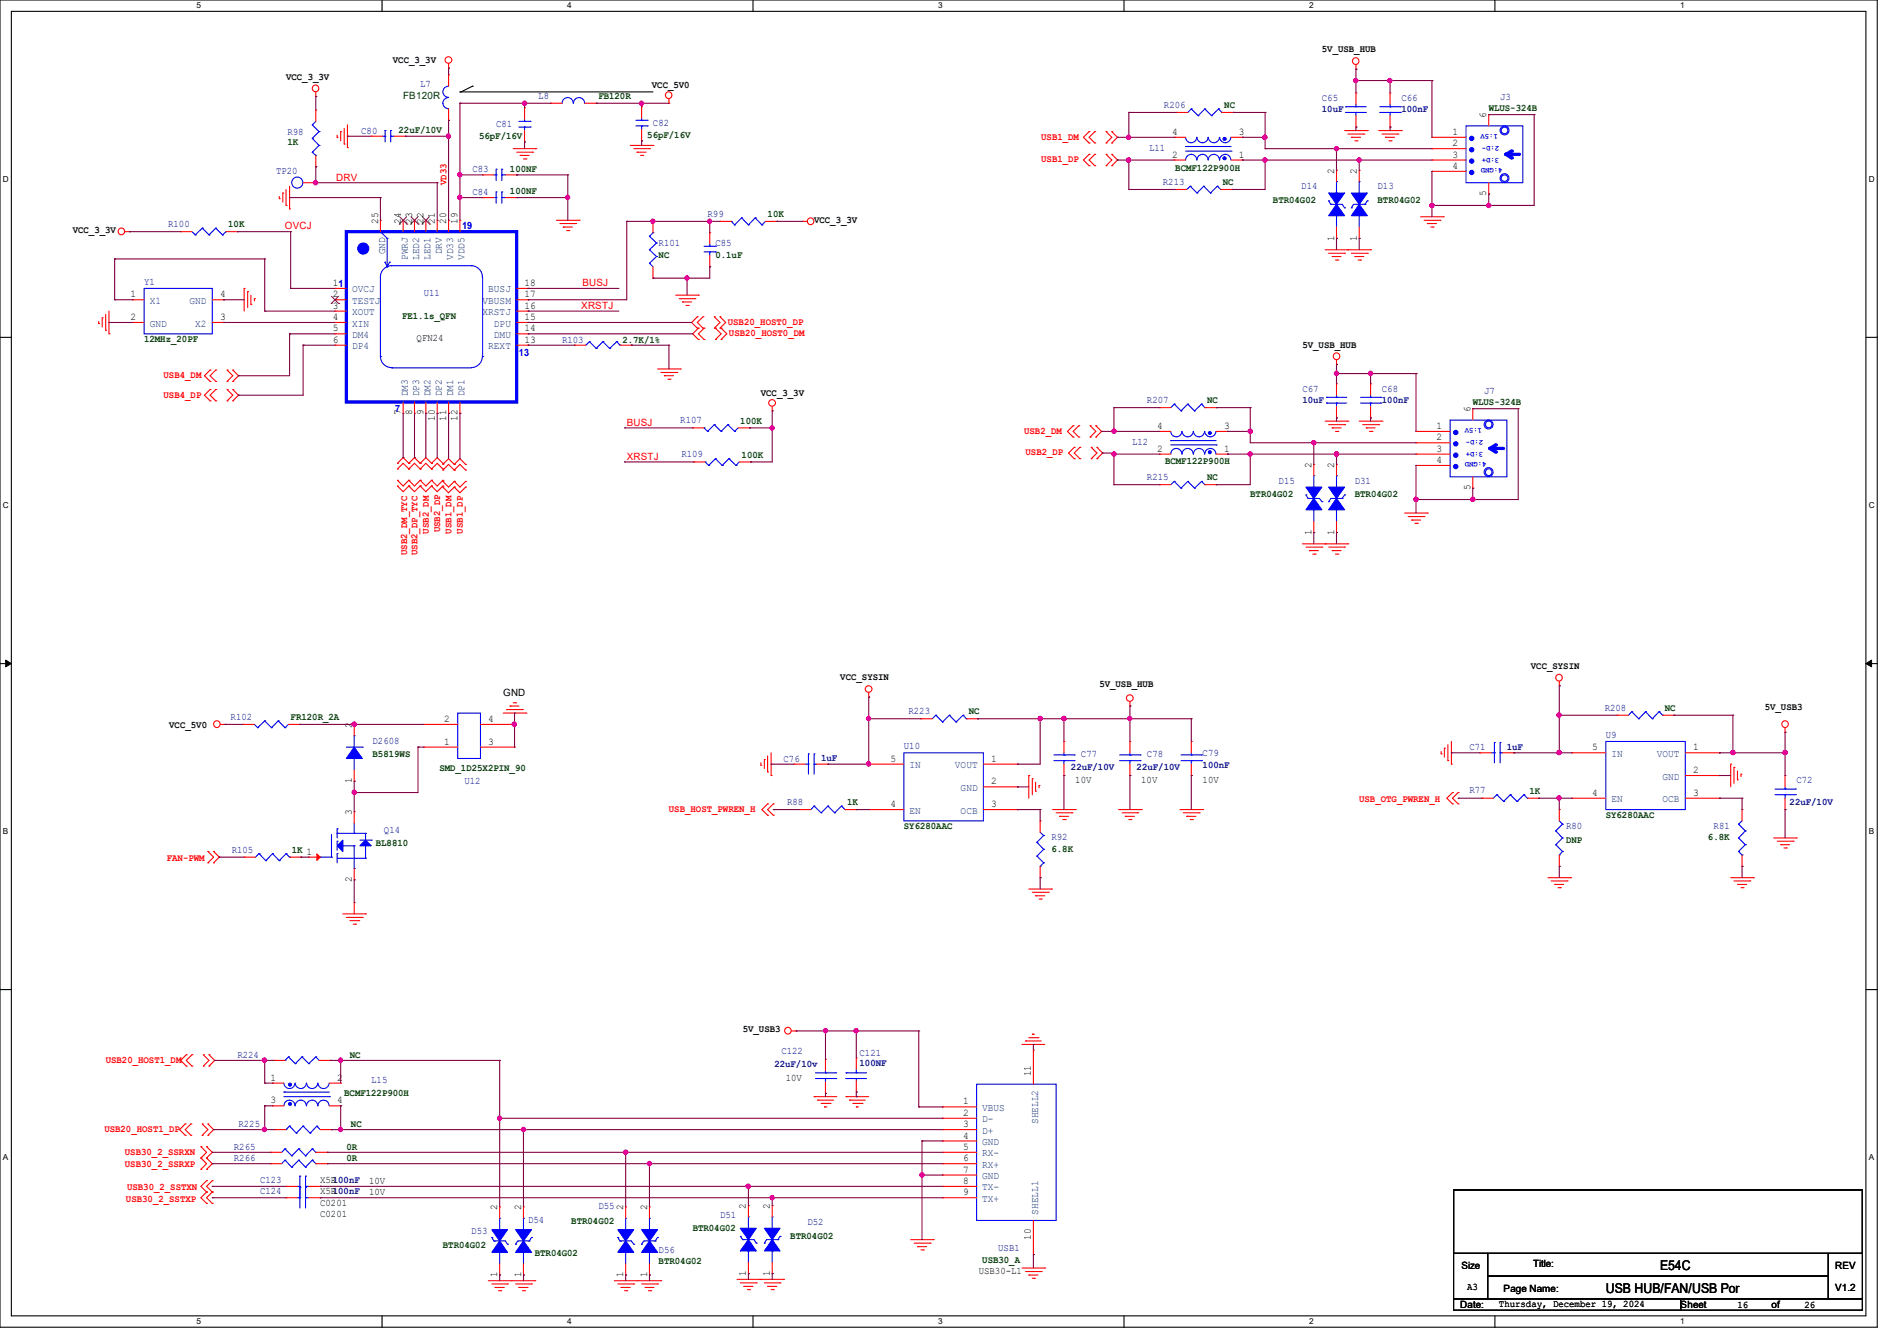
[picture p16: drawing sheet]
<svg xmlns="http://www.w3.org/2000/svg" width="297mm" height="210mm" viewBox="0 0 297 210" stroke-linecap="round" stroke-linejoin="round" font-family="sans-serif">
<defs><g id="words">
<g font-size="2.1">
<text x="251.4" y="202.5">USB HUB/FAN/USB Por</text>
<text x="259.9" y="199">E54C</text>
</g>
<g font-size="1.6">
<text x="61.5" y="9.8">VCC_3_3V</text>
<text x="207" y="8.2">5V_USB_HUB</text>
<text x="44.8" y="12.5">VCC_3_3V</text>
<text x="102.1" y="13.7">VCC_5V0</text>
<text x="183.5" y="21.1">4</text>
<text x="194" y="21.1">3</text>
<text x="227.4" y="22.9">2</text>
<text x="227.4" y="21.1">1</text>
<text x="232.7" y="18.5" transform="rotate(-90 232.7 18.5)">6</text>
<text x="183.5" y="24.7">2</text>
<text x="194" y="24.7">1</text>
<text x="208.9" y="27.2" transform="rotate(-90 208.9 27.2)">2</text>
<text x="212.4" y="27.2" transform="rotate(-90 212.4 27.2)">2</text>
<text x="227.4" y="24.7">3</text>
<text x="227.4" y="26.5">4</text>
<text x="59.2" y="35.1" transform="rotate(-90 59.2 35.1)">25</text>
<text x="62.7" y="35.1" transform="rotate(-90 62.7 35.1)">24</text>
<text x="64.5" y="35.1" transform="rotate(-90 64.5 35.1)">23</text>
<text x="66.3" y="35.1" transform="rotate(-90 66.3 35.1)">22</text>
<text x="68.1" y="35.1" transform="rotate(-90 68.1 35.1)">21</text>
<text x="69.9" y="35.1" transform="rotate(-90 69.9 35.1)">20</text>
<text x="71.6" y="35.1" transform="rotate(-90 71.6 35.1)">19</text>
<text x="127.5" y="34.9">VCC_3_3V</text>
<text x="232.7" y="30.7" transform="rotate(-90 232.7 30.7)">5</text>
<text x="11.4" y="36.5">VCC_3_3V</text>
<text x="208.9" y="37.7" transform="rotate(-90 208.9 37.7)">1</text>
<text x="212.4" y="37.7" transform="rotate(-90 212.4 37.7)">1</text>
<text x="20.4" y="46.6">1</text>
<text x="34.5" y="46.6">4</text>
<text x="52.1" y="46.6">2</text>
<text x="52.1" y="44.8">11</text>
<text x="82.1" y="46.6">17</text>
<text x="82.1" y="44.8">18</text>
<text x="20.4" y="50.1">2</text>
<text x="34.5" y="50.1">3</text>
<text x="52.1" y="48.3">3</text>
<text x="52.1" y="50.1">4</text>
<text x="52.1" y="51.9">5</text>
<text x="52.1" y="53.7">6</text>
<text x="65.2" y="53.3">QFN24</text>
<text x="82.1" y="53.7">13</text>
<text x="82.1" y="51.9">14</text>
<text x="82.1" y="50.1">15</text>
<text x="82.1" y="48.3">16</text>
<text x="203.9" y="54.4">5V_USB_HUB</text>
<text x="62.7" y="65.1" transform="rotate(-90 62.7 65.1)">7</text>
<text x="64.5" y="65.1" transform="rotate(-90 64.5 65.1)">8</text>
<text x="66.3" y="65.1" transform="rotate(-90 66.3 65.1)">9</text>
<text x="68.1" y="66" transform="rotate(-90 68.1 66)">10</text>
<text x="69.9" y="66" transform="rotate(-90 69.9 66)">11</text>
<text x="71.6" y="66" transform="rotate(-90 71.6 66)">12</text>
<text x="119.1" y="62.1">VCC_3_3V</text>
<text x="230.2" y="64.6" transform="rotate(-90 230.2 64.6)">6</text>
<text x="181.2" y="70.7">2</text>
<text x="181.2" y="67.2">4</text>
<text x="191.6" y="70.7">1</text>
<text x="191.6" y="67.2">3</text>
<text x="224.9" y="69">2</text>
<text x="224.9" y="70.7">3</text>
<text x="224.9" y="67.2">1</text>
<text x="205.3" y="73.3" transform="rotate(-90 205.3 73.3)">2</text>
<text x="208.9" y="73.3" transform="rotate(-90 208.9 73.3)">2</text>
<text x="224.9" y="72.5">4</text>
<text x="230.2" y="76.8" transform="rotate(-90 230.2 76.8)">5</text>
<text x="205.3" y="83.7" transform="rotate(-90 205.3 83.7)">1</text>
<text x="208.9" y="83.7" transform="rotate(-90 208.9 83.7)">1</text>
<text x="131.6" y="106.5">VCC_SYSIN</text>
<text x="172.1" y="107.6">5V_USB_HUB</text>
<text x="239.7" y="104.7">VCC_SYSIN</text>
<text x="69.6" y="113.1">2</text>
<text x="76.5" y="113.1">4</text>
<text x="78.8" y="109">GND</text>
<text x="276.3" y="111.2">5V_USB3</text>
<text x="26.5" y="114">VCC_5V0</text>
<text x="55.1" y="114" transform="rotate(-90 55.1 114)">2</text>
<text x="69.6" y="116.6">1</text>
<text x="76.5" y="116.6">3</text>
<text x="139.4" y="119.3">5</text>
<text x="155.2" y="119.3">1</text>
<text x="249.3" y="117.5">5</text>
<text x="265.1" y="117.5">1</text>
<text x="55.1" y="122.7" transform="rotate(-90 55.1 122.7)">1</text>
<text x="155.2" y="122.9">2</text>
<text x="168.4" y="122.7">10V</text>
<text x="178.7" y="122.7">10V</text>
<text x="188.3" y="122.7">10V</text>
<text x="249.3" y="124.6">4</text>
<text x="265.1" y="124.6">3</text>
<text x="265.1" y="121.1">2</text>
<text x="55.1" y="127.7" transform="rotate(-90 55.1 127.7)">3</text>
<text x="139.4" y="126.4">4</text>
<text x="155.2" y="126.4">3</text>
<text x="55.1" y="138.1" transform="rotate(-90 55.1 138.1)">2</text>
<text x="116.3" y="161.6">5V_USB3</text>
<text x="42.3" y="169.3">1</text>
<text x="42.3" y="172.8">3</text>
<text x="52.8" y="169.3">2</text>
<text x="52.8" y="172.8">4</text>
<text x="123" y="169.2">10V</text>
<text x="150.8" y="173">1</text>
<text x="161.4" y="168.6" transform="rotate(-90 161.4 168.6)">11</text>
<text x="150.8" y="174.8">2</text>
<text x="150.8" y="176.5">3</text>
<text x="150.8" y="178.3">4</text>
<text x="50.1" y="185.2">X5R100nF</text>
<text x="57.8" y="185.4">10V</text>
<text x="150.8" y="180.1">5</text>
<text x="150.8" y="181.9">6</text>
<text x="150.8" y="183.6">7</text>
<text x="150.8" y="185.4">8</text>
<text x="50.1" y="190.6">C0201</text>
<text x="50.1" y="187">X5R100nF</text>
<text x="50.1" y="188.8">C0201</text>
<text x="57.8" y="187.2">10V</text>
<text x="77.9" y="189.6" transform="rotate(-90 77.9 189.6)">2</text>
<text x="81.6" y="189.6" transform="rotate(-90 81.6 189.6)">2</text>
<text x="97.6" y="189.6" transform="rotate(-90 97.6 189.6)">2</text>
<text x="101.3" y="189.6" transform="rotate(-90 101.3 189.6)">2</text>
<text x="116.8" y="189.4" transform="rotate(-90 116.8 189.4)">2</text>
<text x="120.5" y="189.4" transform="rotate(-90 120.5 189.4)">2</text>
<text x="150.8" y="187.2">9</text>
<text x="161.4" y="194.1" transform="rotate(-90 161.4 194.1)">10</text>
<text x="77.9" y="200" transform="rotate(-90 77.9 200)">1</text>
<text x="81.6" y="200" transform="rotate(-90 81.6 200)">1</text>
<text x="97.6" y="200" transform="rotate(-90 97.6 200)">1</text>
<text x="101.3" y="200" transform="rotate(-90 101.3 200)">1</text>
<text x="116.8" y="199.8" transform="rotate(-90 116.8 199.8)">1</text>
<text x="120.5" y="199.8" transform="rotate(-90 120.5 199.8)">1</text>
<text x="153.2" y="199.5">USB30-L1</text>
<text x="228.8" y="198.8">Size</text>
<text x="229.7" y="202">A3</text>
<text x="235.4" y="202.3">Page Name:</text>
<text x="240" y="198.5">Title:</text>
<text x="287.3" y="202.2">V1.2</text>
<text x="287.3" y="198.8">REV</text>
<text x="228.6" y="204.8">Date:</text>
<text x="234.7" y="204.6">Thursday, December 19, 2024</text>
<text x="263.1" y="204.8">Sheet</text>
<text x="272" y="204.8">16</text>
<text x="277.4" y="204.8">of</text>
<text x="282.5" y="204.8">26</text>
</g>
<g font-size="1.6" fill="#003f00">
<text x="63.1" y="15.5">FB120R</text>
<text x="93.7" y="15.5">FB120R</text>
<text x="191.7" y="16.9">NC</text>
<text x="233.1" y="17.4">WLUS-324B</text>
<text x="45" y="22.8">1K</text>
<text x="62.4" y="20.8">22uF/10V</text>
<text x="75" y="21.7">56pF/16V</text>
<text x="101.3" y="21.5">56pF/16V</text>
<text x="79.8" y="26.9">100NF</text>
<text x="184" y="26.7">BCMF122P900H</text>
<text x="191.5" y="29">NC</text>
<text x="35.7" y="35.6">10K</text>
<text x="79.8" y="30.4">100NF</text>
<text x="120.2" y="34">10K</text>
<text x="199.3" y="31.8">BTR04G02</text>
<text x="215.7" y="31.8">BTR04G02</text>
<text x="103.1" y="40.4">NC</text>
<text x="112" y="40.4">0.1uF</text>
<text x="22.6" y="53.5">12MHz_20PF</text>
<text x="62.9" y="50">FE1.1s_QFN</text>
<text x="97.4" y="53.7">2.7K/1%</text>
<text x="189" y="63.2">NC</text>
<text x="230.6" y="63.5">WLUS-324B</text>
<text x="115.9" y="66.3">100K</text>
<text x="116.1" y="71.7">100K</text>
<text x="182.4" y="72.7">BCMF122P900H</text>
<text x="189" y="75.2">NC</text>
<text x="195.7" y="77.9">BTR04G02</text>
<text x="212.1" y="77.9">BTR04G02</text>
<text x="45.5" y="112.7">FR120R_2A</text>
<text x="151.7" y="111.8">NC</text>
<text x="260.6" y="111.3">NC</text>
<text x="58.3" y="118.6">B5819WS</text>
<text x="68.8" y="120.7">SMD_1D25X2PIN_90</text>
<text x="239.5" y="124.3">1K</text>
<text x="132.6" y="126.1">1K</text>
<text x="141.5" y="129.8">SY6280AAC</text>
<text x="245.2" y="131.9">DNP</text>
<text x="251.4" y="128.1">SY6280AAC</text>
<text x="267.4" y="131.6">6.8K</text>
<text x="45.7" y="133.6">1K 1</text>
<text x="58.8" y="132.5">BL8810</text>
<text x="164.6" y="133.4">6.8K</text>
<text x="54.8" y="165.7">NC</text>
<text x="53.9" y="171.6">BCMF122P900H</text>
<text x="54.9" y="176.6">NC</text>
<text x="54.2" y="180.1">0R</text>
<text x="54.2" y="181.9">0R</text>
<text x="89.4" y="191.7">BTR04G02</text>
<text x="69.3" y="195.4">BTR04G02</text>
<text x="83.7" y="196.7">BTR04G02</text>
<text x="103.1" y="197.9">BTR04G02</text>
<text x="108.5" y="192.7">BTR04G02</text>
<text x="123.7" y="194">BTR04G02</text>
<text x="153.8" y="197.7">USB30_A</text>
</g>
<g font-size="1.6" fill="#00007f">
<text x="65.8" y="13.7">L7</text>
<text x="84.3" y="15.5">L8</text>
<text x="182.2" y="16.9">R206</text>
<text x="207" y="15.8">C65</text>
<text x="207" y="17.6">10uF</text>
<text x="219.4" y="15.8">C66</text>
<text x="219.4" y="17.6">100nF</text>
<text x="234.9" y="15.6">J3</text>
<text x="45" y="21.1">R98</text>
<text x="56.6" y="21">C80</text>
<text x="77.7" y="19.9">C81</text>
<text x="102.2" y="19.7">C82</text>
<text x="179.9" y="23.6">L11</text>
<text x="43.2" y="27.2">TP20</text>
<text x="74" y="27">C83</text>
<text x="182.1" y="29">R213</text>
<text x="203.7" y="29.7">D14</text>
<text x="215.7" y="29.7">D13</text>
<text x="26.3" y="35.6">R100</text>
<text x="74" y="30.6">C84</text>
<text x="110.8" y="34">R99</text>
<text x="103.1" y="38.6">R101</text>
<text x="112" y="38.6">C85</text>
<text x="22.6" y="44.6">Y1</text>
<text x="66.3" y="46.4">U11</text>
<text x="88" y="53.7">R103</text>
<text x="179.6" y="63.1">R207</text>
<text x="203.9" y="61.3">C67</text>
<text x="203.9" y="63.2">10uF</text>
<text x="216.4" y="61.3">C68</text>
<text x="216.4" y="63.2">100nF</text>
<text x="232.4" y="61.7">J7</text>
<text x="106.5" y="66.3">R107</text>
<text x="106.7" y="71.6">R109</text>
<text x="177.2" y="69.7">L12</text>
<text x="179.6" y="75.2">R215</text>
<text x="200.2" y="75.7">D15</text>
<text x="212.1" y="75.7">D31</text>
<text x="36.1" y="112.7">R102</text>
<text x="142.2" y="111.8">R223</text>
<text x="251.2" y="111.3">R208</text>
<text x="58.3" y="116.5">D2608</text>
<text x="122.7" y="119.3">C76</text>
<text x="128.6" y="119.2">1uF</text>
<text x="141.5" y="117.3">U10</text>
<text x="169.2" y="118.6">C77</text>
<text x="179.6" y="118.6">C78</text>
<text x="188.3" y="118.4">C79</text>
<text x="230.1" y="117.5">C71</text>
<text x="235.9" y="117.4">1uF</text>
<text x="251.4" y="115.6">U9</text>
<text x="72.7" y="122.8">U12</text>
<text x="167.7" y="120.6">22uF/10V</text>
<text x="178" y="120.6">22uF/10V</text>
<text x="188.3" y="120.2">100nF</text>
<text x="230.1" y="124.2">R77</text>
<text x="281.3" y="122.7">C72</text>
<text x="60.1" y="130.5">Q14</text>
<text x="123.2" y="126">R88</text>
<text x="164.6" y="131.6">R92</text>
<text x="245.2" y="129.8">R80</text>
<text x="268.3" y="129.8">R81</text>
<text x="280.2" y="126.1">22uF/10V</text>
<text x="36.3" y="133.5">R105</text>
<text x="37.2" y="165.7">R224</text>
<text x="121.2" y="167.2">22uF/10v</text>
<text x="122.3" y="165.1">C122</text>
<text x="134.6" y="165.3">C121</text>
<text x="134.6" y="167">100NF</text>
<text x="58.1" y="169.6">L15</text>
<text x="37.3" y="176.5">R225</text>
<text x="36.6" y="180.1">R265</text>
<text x="36.6" y="181.9">R266</text>
<text x="40.7" y="185.2">C123</text>
<text x="40.7" y="187">C124</text>
<text x="82.7" y="191.5">D54</text>
<text x="93.7" y="189.4">D55</text>
<text x="112.7" y="190.7">D51</text>
<text x="126.4" y="191.8">D52</text>
<text x="73.8" y="193.2">D53</text>
<text x="103.1" y="196.3">D56</text>
<text x="156.3" y="195.9">USB1</text>
</g>
<g font-size="1.6" fill="#f00">
<text x="163" y="21.9">USB1_DM</text>
<text x="52.6" y="28.3">DRV</text>
<text x="69.9" y="29" transform="rotate(-90 69.9 29)">VD33</text>
<text x="163" y="25.4">USB1_DP</text>
<text x="44.6" y="35.9">OVCJ</text>
<text x="91.2" y="44.8">BUSJ</text>
<text x="91" y="48.4">XRSTJ</text>
<text x="114" y="50.9">USB20_HOST0_DP</text>
<text x="114.1" y="52.7">USB20_HOST0_DM</text>
<text x="25.6" y="59.2">USB4_DM</text>
<text x="25.6" y="62.3">USB4_DP</text>
<text x="98.1" y="66.7">BUSJ</text>
<text x="160.4" y="67.9">USB2_DM</text>
<text x="160.6" y="71.3">USB2_DP</text>
<text x="98.1" y="72">XRSTJ</text>
<text x="67.1" y="83.6" transform="rotate(-90 67.1 83.6)">USB2_DM</text>
<text x="68.9" y="83.4" transform="rotate(-90 68.9 83.4)">USB2_DP</text>
<text x="70.7" y="83.6" transform="rotate(-90 70.7 83.6)">USB1_DM</text>
<text x="72.5" y="83.6" transform="rotate(-90 72.5 83.6)">USB1_DP</text>
<text x="63.8" y="87" transform="rotate(-90 63.8 87)">USB2_DM_TYC</text>
<text x="65.4" y="87" transform="rotate(-90 65.4 87)">USB2_DP_TYC</text>
<text x="212.8" y="125.6">USB_OTG_PWREN_H</text>
<text x="104.7" y="127.2">USB_HOST_PWREN_H</text>
<text x="26.1" y="134.8">FAN-PWM</text>
<text x="16.6" y="166.5">USB20_HOST1_DM</text>
<text x="16.3" y="177.3">USB20_HOST1_DP</text>
<text x="19.6" y="182.8">USB30_2_SSRXP</text>
<text x="19.6" y="180.8">USB30_2_SSRXN</text>
<text x="19.7" y="188.3">USB30_2_SSTXP</text>
<text x="19.9" y="186.3">USB30_2_SSTXN</text>
</g>
<g font-size="1.6" fill="#00f">
<text x="72.3" y="35.8">19</text>
<text x="81.2" y="55.7">13</text>
<text x="61.9" y="64.6">7</text>
</g>
<g font-size="1.6" fill="#003f7f">
<text x="60.3" y="39.8" transform="rotate(-90 60.3 39.8)">GND</text>
<text x="63.8" y="40.7" transform="rotate(-90 63.8 40.7)">PWRJ</text>
<text x="65.6" y="40.7" transform="rotate(-90 65.6 40.7)">LED2</text>
<text x="67.4" y="40.7" transform="rotate(-90 67.4 40.7)">LED1</text>
<text x="69.2" y="39.8" transform="rotate(-90 69.2 39.8)">DRV</text>
<text x="71" y="40.7" transform="rotate(-90 71 40.7)">VD33</text>
<text x="72.7" y="40.7" transform="rotate(-90 72.7 40.7)">VDD5</text>
<text x="23.5" y="47.6">X1</text>
<text x="29.7" y="47.6">GND</text>
<text x="55.1" y="47.6">TESTJ</text>
<text x="55.1" y="45.8">OVCJ</text>
<text x="75.6" y="47.6">VBUSM</text>
<text x="76.5" y="45.8">BUSJ</text>
<text x="23.5" y="51.1">GND</text>
<text x="30.6" y="51.1">X2</text>
<text x="55.1" y="49.4">XOUT</text>
<text x="55.1" y="51.1">XIN</text>
<text x="55.1" y="52.9">DM4</text>
<text x="75.6" y="49.4">XRSTJ</text>
<text x="77.3" y="52.9">DMU</text>
<text x="77.3" y="51.1">DPU</text>
<text x="55.1" y="54.7">DP4</text>
<text x="76.5" y="54.7">REXT</text>
<text x="63.8" y="62.1" transform="rotate(-90 63.8 62.1)">DM3</text>
<text x="65.6" y="62.1" transform="rotate(-90 65.6 62.1)">DP3</text>
<text x="67.4" y="62.1" transform="rotate(-90 67.4 62.1)">DM2</text>
<text x="69.2" y="62.1" transform="rotate(-90 69.2 62.1)">DP2</text>
<text x="71" y="62.1" transform="rotate(-90 71 62.1)">DM1</text>
<text x="72.7" y="62.1" transform="rotate(-90 72.7 62.1)">DP1</text>
<text x="252.3" y="118.5">IN</text>
<text x="259.4" y="118.5">VOUT</text>
<text x="142.4" y="120.3">IN</text>
<text x="149.5" y="120.3">VOUT</text>
<text x="150.4" y="123.9">GND</text>
<text x="252.3" y="125.6">EN</text>
<text x="260.3" y="125.6">OCB</text>
<text x="260.3" y="122.1">GND</text>
<text x="142.4" y="127.4">EN</text>
<text x="150.4" y="127.4">OCB</text>
<text x="153.8" y="174">VBUS</text>
<text x="153.8" y="175.8">D-</text>
<text x="153.8" y="177.5">D+</text>
<text x="153.8" y="179.3">GND</text>
<text x="162.5" y="176" transform="rotate(-90 162.5 176)">SHELL2</text>
<text x="153.8" y="181.1">RX-</text>
<text x="153.8" y="182.9">RX+</text>
<text x="153.8" y="184.7">GND</text>
<text x="153.8" y="186.4">TX-</text>
<text x="153.8" y="188.2">TX+</text>
<text x="162.5" y="190.2" transform="rotate(-90 162.5 190.2)">SHELL1</text>
</g>
<g font-size="1.3">
<text x="30.8" y="1.3">5</text>
<text x="88.8" y="1.3">4</text>
<text x="146.9" y="1.3">3</text>
<text x="205" y="1.3">2</text>
<text x="263.1" y="1.3">1</text>
<text x=".5" y="28.4">D</text>
<text x="292.6" y="28.4">D</text>
<text x=".5" y="79.5">C</text>
<text x="292.6" y="79.5">C</text>
<text x=".5" y="130.6">B</text>
<text x="292.6" y="130.6">B</text>
<text x=".5" y="181.7">A</text>
<text x="292.6" y="181.7">A</text>
<text x="30.8" y="207.4">5</text>
<text x="88.8" y="207.4">4</text>
<text x="146.9" y="207.4">3</text>
<text x="205" y="207.4">2</text>
<text x="263.1" y="207.4">1</text>
</g>
<g font-size="1.2" fill="#00f">
<text x="234.5" y="21" transform="rotate(-180 234.5 21)">1:5V</text>
<text x="234.7" y="22.8" transform="rotate(-180 234.7 22.8)">2:D-</text>
<text x="234.7" y="24.8" transform="rotate(-180 234.7 24.8)">3:D+</text>
<text x="235.3" y="26.4" transform="rotate(-180 235.3 26.4)">4:GND</text>
<text x="232" y="67.1" transform="rotate(-180 232 67.1)">1:5V</text>
<text x="232.2" y="68.9" transform="rotate(-180 232.2 68.9)">2:D-</text>
<text x="232.2" y="70.8" transform="rotate(-180 232.2 70.8)">3:D+</text>
<text x="232.8" y="72.4" transform="rotate(-180 232.8 72.4)">4:GND</text>
</g>
</g></defs>
<path d="M0 0h293.9v207.9h-293.9zM1.8 1.8h290.3v204.3h-290.3z" fill="none" stroke="#000" stroke-width=".17"/>
<g fill="#fff">
<path d="M30.8 .2h.7v1.4h-.7z"/>
<path d="M30.8 206.2h.7v1.4h-.7z"/>
</g>
<path d="M59.8 0v1.8M59.8 206.1v1.8" fill="none" stroke="#000" stroke-width=".17"/>
<g fill="#fff">
<path d="M88.8 .2h.7v1.4h-.7z"/>
<path d="M88.8 206.2h.7v1.4h-.7z"/>
</g>
<path d="M117.9 0v1.8M117.9 206.1v1.8" fill="none" stroke="#000" stroke-width=".17"/>
<g fill="#fff">
<path d="M146.9 .2h.7v1.4h-.7z"/>
<path d="M146.9 206.2h.7v1.4h-.7z"/>
</g>
<path d="M176 0v1.8M176 206.1v1.8" fill="none" stroke="#000" stroke-width=".17"/>
<g fill="#fff">
<path d="M205 .2h.7v1.4h-.7z"/>
<path d="M205 206.2h.7v1.4h-.7z"/>
</g>
<path d="M234.1 0v1.8M234.1 206.1v1.8" fill="none" stroke="#000" stroke-width=".17"/>
<g fill="#fff">
<path d="M263.1 .2h.6v1.4h-.6z"/>
<path d="M263.1 206.2h.6v1.4h-.6z"/>
<path d="M.5 27.3h.9v1.4h-.9z"/>
<path d="M292.6 27.3h.9v1.4h-.9z"/>
<path d="M.5 78.4h.9v1.4h-.9z"/>
<path d="M292.6 78.4h.9v1.4h-.9z"/>
</g>
<path d="M0 52.8h1.8M292.1 52.8h1.8" fill="none" stroke="#000" stroke-width=".17"/>
<g fill="#fff">
<path d="M.5 129.5h.8v1.4h-.8z"/>
<path d="M292.6 129.5h.8v1.4h-.8z"/>
</g>
<path d="M0 103.9h1.8M292.1 103.9h1.8" fill="none" stroke="#000" stroke-width=".17"/>
<path d="M.9 103.4l.9 .5-.9 .5zM292.1 103.9l.9-.5v1z" fill="#000" stroke="#000" stroke-width=".16"/>
<g fill="#fff">
<path d="M.5 180.5h.8v1.4h-.8z"/>
<path d="M292.6 180.5h.8v1.4h-.8z"/>
</g>
<g fill="none" stroke="#000" stroke-width=".17">
<path d="M72 14.4h.1M72 14.4h30.2M74 13.5h.1M74 13.5l-1.8 .9M0 155h1.8M292.1 155h1.8M227.6 186.4h64v9.9h-64zM227.6 196.3h5.3v7.1h-5.3zM232.9 196.3h53.4v3.6h-53.4zM232.9 199.9h53.4v3.5h-53.4zM286.3 196.3h5.3v7.1h-5.3zM227.6 203.4h35.5v1.8h-35.5z"/>
<path d="M263.1 203.4h28.5v1.8h-28.5z"/>
</g>
<g fill="none" stroke="#f00" stroke-width=".17">
<path d="M49.4 15.1h.1M49.4 14.4v.7M54.4 19.6v3.5M70.2 10.7h.1M70.2 9.9v.8M104.7 16.2h.1M104.7 15.5v.7M212.3 10.8h.1M212.3 14.6h.1M212.3 19.9h.1M212.3 10.1v.7M212.3 14.6v1.7"/>
<path d="M212.3 18.1v1.8M19.6 36.3h.7M20.3 36.3h.1M43.7 31.1h.1M43.7 30.8v.3M44.3 30.2h.1M44.3 30.2v1.5M44.8 32.2h.1M44.8 29.7v2.5M45.3 32.7h.1M45.3 29.2v3.5M47.5 28.6h1.7"/>
<path d="M49.2 28.6h.1M52.8 21.5h.1M52.8 21.2v.3M53.3 20.6h.1M53.3 20.6v1.5M53.9 22.6h.1M53.9 20.1v2.5M54.4 23.1h.1M80.3 23.3h3.6M80.9 23.8h2.5M81.4 24.3h.1M81.4 24.3h1.4"/>
<path d="M82 24.9h.3M82.3 24.9h.1M83.4 23.8h.1M83.9 23.3h.1M87.1 34.5h3.6M87.7 35h2.4M88.2 35.6h.1M88.2 35.6h1.4M88.7 36.1h.4M89.1 36.1h.1M90.1 35h.1M90.7 34.5h.1"/>
<path d="M98.7 22.8h3.5M99.2 23.3h2.5M99.7 23.8h.1M99.7 23.8h1.5M100.3 24.3h.3M100.6 24.3h.1M101.7 23.3h.1M102.2 22.8h.1M125.7 34.7h.1M125.7 34.7h.7M170.5 20.6h.1M170.5 22.4h.1"/>
<path d="M170.5 24.2h.1M170.5 26h.1M170.5 20.6l-.9 .9 .9 .9M170.5 24.2l-.9 .9 .9 .9M171.4 20.6h.1M171.4 22.4h.1M171.4 24.2h.1M171.4 26h.1M171.4 24.2l-.9 .9 .9 .9M171.4 20.6l-.9 .9 .9 .9M173.2 20.6h.1M173.2 22.4h.1"/>
<path d="M173.2 24.2h.1M173.2 26h.1M173.2 20.6l.9 .9-.9 .9M173.2 24.2l.9 .9-.9 .9M174.1 22.4h.1M174.1 20.6h.1M174.1 26h.1M174.1 24.2h.1M174.1 20.6l.9 .9-.9 .9M174.1 24.2l.9 .9-.9 .9M207.5 39.1h7.1M208 39.7h2.5"/>
<path d="M210.5 39.7h.1M210.5 20.4h3.6M211 39.1h.1M211 21h2.5M211.6 21.5h.1M211.6 21.5h1.4M211.6 39.7h2.5M212.1 22.1h.4M212.5 22.1h.1M213.5 21h.1M214.1 20.4h.1M214.1 39.7h.1"/>
<path d="M214.6 39.1h.1M215.9 20.4h3.5M216.4 21h2.5M216.9 21.5h.1M216.9 21.5h1.5M217.5 22.1h.3M217.8 22.1h.1M218.9 21h.1M219.4 20.4h.1M222.4 34h3.6M223 34.5h2.5M223.5 35h.1"/>
<path d="M223.5 35h1.4M224 35.6h.4M224.4 35.6h.1M225.5 34.5h.1M226 34h.1M15.5 50.7h.1M15.5 50.3v.4M16 49.8h.1M16 49.8v1.4M16.6 51.7h.1M16.6 49.2v2.5M17.1 52.3h.1"/>
<path d="M17.1 48.7v3.6M32.9 58h.1M32.9 59.7h.1M32.9 58l-.9 .8 .9 .9M33.8 58h.1M33.8 59.7h.1M33.8 58l-.9 .8 .9 .9M35.6 58h.1M35.6 59.7h.1M35.6 58l.8 .8-.8 .9M36.4 59.7h.1M36.4 58h.1"/>
<path d="M36.4 58l.9 .8-.9 .9M38.2 45.2h.1M38.2 45.2v3.5M38.8 45.7h.1M38.8 45.7v2.5M39.3 47.7h.1M39.3 46.2v1.5M39.8 46.8h.1M39.8 46.8v.3M103 57.8h3.5M103.5 58.3h2.5M104 58.8h.1"/>
<path d="M104 58.8h1.5M104.6 59.4h.3M104.9 59.4h.1M105.8 46.2h3.5M106 58.3h.1M106.3 46.8h2.5M106.5 57.8h.1M106.8 47.3h.1M106.8 47.3h1.5M107.4 47.8h.3M107.7 47.8h.1M108.8 46.8h.1"/>
<path d="M109.2 49.6h.1M109.2 51.4h.1M109.2 49.6l-.9 .9 .9 .9M109.3 46.2h.1M109.3 51.4h.1M109.3 53.2h.1M109.3 51.4l-.8 .9 .8 .9M110.1 51.4h.1M110.1 49.6h.1M110.1 49.6l-.9 .9 .9 .9M110.2 53.2h.1M110.2 51.4h.1"/>
<path d="M110.2 51.4l-.9 .9 .9 .9M111.8 51.4h.1M111.8 49.6h.1M111.8 49.6l.9 .9-.9 .9M112 53.2h.1M112 51.4h.1M112 51.4l.9 .9-.9 .9M112.7 51.4h.1M112.7 49.6h.1M112.7 49.6l.9 .9-.9 .9M112.9 53.2h.1M112.9 51.4h.1"/>
<path d="M112.9 51.4l.9 .9-.9 .9M208.6 40.2h.1M208.6 40.2h1.4M209.1 40.7h.4M209.3 57.1h.1M209.3 56.3v.8M209.5 40.7h.1M212.1 40.2h.1M212.1 40.2h1.4M212.6 40.7h.4M213 40.7h.1M32.9 61h.1"/>
<path d="M32.9 62.8h.1M32.9 61l-.9 .9 .9 .9M33.8 61h.1M33.8 62.8h.1M33.8 61l-.9 .9 .9 .9M35.6 61h.1M35.6 62.8h.1M35.6 61l.8 .9-.8 .9M36.4 62.8h.1M36.4 61h.1M36.4 61l.9 .9-.9 .9M62.2 72.6h.1"/>
<path d="M62.2 73.4h.1M62.2 76.1h.1M62.2 75.2h.1M62.2 76.1l.9 .9 .9-.9M62.2 72.6l.9-.9 .9 .9M62.2 75.2l.9 .9 .9-.9M62.2 73.4l.9-.8 .9 .8M64 72.6h.1M64 73.4h.1M64 76.1h.1M64 75.2h.1M64 75.2l.9 .9 .9-.9"/>
<path d="M64 73.4l.9-.8 .9 .8M64 72.6l.9-.9 .9 .9M64 76.1l.9 .9 .9-.9M65.8 72.6h.1M65.8 73.4h.1M65.8 76.1h.1M65.8 75.2h.1M65.8 72.6l.9-.9 .9 .9M65.8 73.4l.9-.8 .9 .8M65.8 76.1l.9 .9 .9-.9M65.8 75.2l.9 .9 .9-.9M67.6 72.6h.1"/>
<path d="M67.6 73.4h.1M67.6 76.1h.1M67.6 75.2h.1M67.6 72.6l.9-.9 .8 .9M67.6 73.4l.9-.8 .8 .8M67.6 76.1l.9 .9 .8-.9M67.6 75.2l.9 .9 .8-.9M69.3 72.7h.1M69.3 73.6h.1M69.3 76.3h.1M69.3 75.4h.1M69.3 72.6h.1"/>
<path d="M69.3 73.4h.1M69.3 76.1h.1M69.3 75.2h.1M69.3 72.7l.9-.9 .9 .9M69.3 73.6l.9-.9 .9 .9M69.3 76.3l.9 .9 .9-.9M69.3 75.4l.9 .9 .9-.9M71.1 72.7h.1M71.1 73.6h.1M71.1 76.3h.1M71.1 75.4h.1M71.1 72.7l.9-.9 .9 .9"/>
<path d="M71.1 73.6l.9-.9 .9 .9M71.1 76.3l.9 .9 .9-.9M71.1 75.4l.9 .9 .9-.9M72.9 72.7h.1M72.9 73.6h.1M72.9 76.3h.1M72.9 75.4h.1M120.9 64.3h.1M120.9 63.7v.6M168 66.7h.1M168 68.5h.1M168 66.7l-.9 .9 .9 .9"/>
<path d="M168.2 70.1h.1M168.2 71.8h.1M168.2 70.1l-.9 .9 .9 .8M168.9 66.7h.1M168.9 68.5h.1M168.9 66.7l-.9 .9 .9 .9M169.1 70.1h.1M169.1 71.8h.1M169.1 70.1l-.9 .9 .9 .8M170.7 66.7h.1M170.7 68.5h.1M170.7 66.7l.9 .9-.9 .9"/>
<path d="M170.9 70.1h.1M170.9 71.8h.1M170.9 70.1l.8 .9-.8 .8M171.6 68.5h.1M171.6 66.7h.1M171.6 66.7l.9 .9-.9 .9M171.7 71.8h.1M171.7 70.1h.1M171.7 70.1l.9 .9-.9 .8M207.5 66h3.5M208 66.5h2.5M208.6 67h.1"/>
<path d="M208.6 67h1.4M209.1 67.6h.4M209.5 67.6h.1M210.5 66.5h.1M211 66h.1M212.8 66h3.6M213.4 66.5h2.5M213.9 67h.1M213.9 67h1.4M214.4 67.6h.4M214.8 67.6h.1M215.9 66.5h.1"/>
<path d="M216.4 66h.1M203.9 85.2h7.1M204.5 85.7h2.5M205 86.2h.1M205 86.2h1.4M205.5 86.8h.4M205.9 86.8h.1M207 85.7h.1M207.5 85.2h.1M208 85.7h2.5M208.6 86.2h.1M208.6 86.2h1.4"/>
<path d="M209.1 86.8h.4M209.5 86.8h.1M210.5 85.7h.1M211 85.2h.1M219.9 80.3h3.6M220.5 80.9h2.5M221 81.4h.1M221 81.4h1.4M221.5 82h.4M221.9 82h.1M223 80.9h.1M223.5 80.3h.1"/>
<path d="M34.5 113.5h.7M35.2 113.5h.1M78.8 111.7h3.5M79.3 111.1h2.5M79.8 110.6h.1M79.8 110.6h1.4M80.3 110.1h.4M80.7 110.1h.1M81.8 111.1h.1M82.3 111.7h.1M119.1 119.8h.1M119.1 119.5v.3"/>
<path d="M119.7 119h.1M119.7 119v1.4M120.2 118.4v2.5M120.7 117.9v3.6M136 109.2h.1M136 108.5v.7M176.9 110.6h.1M176.9 116.1h.1M176.9 109.9v.7M176.9 116.1v1.8M176.9 119.7v1.8M225.6 118.1h.1"/>
<path d="M225.6 117.7v.4M226.1 117.2h.1M226.1 117.2v1.4M226.7 119.1h.1M226.7 116.6v2.5M227.2 119.7h.1M227.2 116.1v3.6M244.1 107.4h.1M244.1 106.7v.7M271 119.7h.1M271 119.7v3.5M279.5 114.7h.1"/>
<path d="M279.5 114v.7M32.6 135.1h.1M32.6 133.4h.1M32.6 133.4l.8 .8-.8 .9M33.4 133.4h.1M33.4 135.1h.1M33.4 133.4l.9 .8-.9 .9M120.2 120.9h.1M120.2 127.7h.1M120.2 125.9h.1M120.2 125.9l-.9 .9 .9 .9M120.7 121.5h.1"/>
<path d="M121.1 127.7h.1M121.1 125.9h.1M121.1 125.9l-.9 .9 .9 .9M161.1 121.5h.1M161.1 139.2h3.5M161.1 121.5v3.5M161.6 122h.1M161.6 139.7h2.5M161.6 122v2.5M162.1 123.9h.1M162.1 122.5v1.4M162.7 123h.1"/>
<path d="M162.7 123v.4M164.1 139.7h.1M164.6 139.2h.1M164.8 126.8h3.6M165.4 127.3h2.5M165.9 127.8h.1M165.9 127.8h1.4M166.4 128.4h.4M166.8 128.4h.1M167.9 127.3h.1M168.4 126.8h.1M175.1 126.8h3.6"/>
<path d="M175.7 127.3h2.4M176.2 127.8h.1M176.2 127.8h1.4M176.7 128.4h.4M176.9 121.5h.1M177.1 128.4h.1M178.1 127.3h.1M178.7 126.8h.1M184.7 126.8h3.6M185.3 127.3h2.4M185.8 127.8h.1M185.8 127.8h1.4"/>
<path d="M186.4 128.4h.3M186.7 128.4h.1M187.7 127.3h.1M188.3 126.8h.1M227.4 125.9h.1M227.4 124.1h.1M227.4 124.1l-.9 .9 .9 .9M228.3 125.9h.1M228.3 124.1h.1M228.3 124.1l-.9 .9 .9 .9M242.4 137.5h3.5M242.9 138h2.5"/>
<path d="M243.4 138.5h.1M243.4 138.5h1.4M243.9 139h.4M244.3 139h.1M245.4 138h.1M245.9 137.5h.1M271 137.5h3.5M271.5 120.2h.1M271.5 138h2.5M271.5 120.2v2.5M272 138.5h.1M272 122.1h.1"/>
<path d="M272 138.5h1.5M272 120.7v1.4M272.6 121.2h.1M272.6 139h.3M272.6 121.2v.4M272.9 139h.1M274 138h.1M274.5 137.5h.1M277.7 131.2h3.6M278.3 131.7h2.5M278.8 132.3h.1M278.8 132.3h1.4"/>
<path d="M279.3 132.8h.4M279.7 132.8h.1M280.8 131.7h.1M281.3 131.2h.1M53.7 143.1h3.5M54.2 143.7h2.5M54.8 144.2h1.4M55.3 144.7h.4M55.5 141.4h.1M55.5 141.4v1.7M55.7 144.7h.1M56.2 144.2h.1"/>
<path d="M56.7 143.7h.1M57.2 143.1h.1M162.1 140.3h.1M162.1 140.3h1.5M162.7 140.8h.3M163 140.8h.1M29 177.8h.1M29 176h.1M29 176l-.9 .9 .9 .9M29.2 167h.1M29.2 165.2h.1M29.2 165.2l-.9 .9 .9 .9"/>
<path d="M29.9 177.8h.1M29.9 176h.1M29.9 176l-.9 .9 .9 .9M30.1 167h.1M30.1 165.2h.1M30.1 165.2l-.9 .9 .9 .9M31.5 179.6h.1M31.5 179.6l.8 .9-.8 .9M31.7 177.8h.1M31.7 176h.1M31.7 176l.9 .9-.9 .9M31.8 167h.1"/>
<path d="M31.8 165.2h.1M31.8 165.2l.9 .9-.9 .9M32.3 179.6h.1M32.3 179.6l.9 .9-.9 .9M32.6 176h.1M32.6 177.8h.1M32.6 176l.8 .9-.8 .9M32.7 165.2h.1M32.7 167h.1M32.7 165.2l.9 .9-.9 .9M123.9 161.5h.7M124.6 161.5h.1"/>
<path d="M127.5 171.7h.1M127.5 171.7h3.5M128 172.3h.1M128 172.3h2.5M128.6 172.8h1.4M129.1 173.4h.1M129.1 173.4h.4M130 172.8h.1M132.5 171.7h.1M132.5 171.7h3.5M133 172.3h.1M133 172.3h2.5"/>
<path d="M133.5 172.8h1.5M134.1 173.4h.1M134.1 173.4h.3M135 172.8h.1M160 163.6h.1M160 163.6h3.6M160.6 163h.1M160.6 163h2.4M161.1 162.5h1.4M161.6 162h.1M161.6 162h.4M162.5 162.5h.1"/>
<path d="M31.5 181.4h.1M31.5 183.1h.1M31.5 181.4l.8 .8-.8 .9M32.3 186.7h.1M32.3 188.5h.1M32.3 184.9h.1M32.3 183.1h.1M32.3 181.4h.1M32.3 186.7l-.8 .9 .8 .9M32.3 184.9l-.8 .9 .8 .9M32.3 181.4l.9 .8-.9 .9M33.2 186.7h.1"/>
<path d="M33.2 188.5h.1M33.2 184.9h.1M33.2 186.7l-.9 .9 .9 .9M33.2 184.9l-.9 .9 .9 .9M142.6 194.1h3.5M143.1 194.7h2.5M143.7 195.2h.1M143.7 195.2h1.4M144.2 195.7h.4M144.6 195.7h.1M145.6 194.7h.1M146.1 194.1h.1"/>
<path d="M160 198.6h3.6M160.6 199.1h2.4M161.1 199.7h.1M161.1 199.7h1.4M163 199.1h.1M163.6 198.6h.1M76.5 200.6h3.5M77 201.1h2.5M77.5 201.6h.1M77.5 201.6h1.5M78.1 202.1h.3M78.4 202.1h.1"/>
<path d="M79.5 201.1h.1M80 200.6h.1M80.2 200.6h3.5M80.7 201.1h2.5M81.2 201.6h.1M81.2 201.6h1.5M81.8 202.1h.3M82.1 202.1h.1M83.2 201.1h.1M83.7 200.6h.1M96.2 200.6h3.5M96.7 201.1h2.5"/>
<path d="M97.2 201.6h.1M97.2 201.6h1.5M97.8 202.1h.3M98.1 202.1h.1M99.2 201.1h.1M99.7 200.6h.1M99.9 200.6h3.6M100.5 201.1h2.5M101 201.6h.1M101 201.6h1.4M101.5 202.1h.4M101.9 202.1h.1"/>
<path d="M103 201.1h.1M103.5 200.6h.1M115.4 200.4h3.6M115.9 200.9h2.5M116.5 201.5h.1M116.5 201.5h1.4M117 202h.3M117.3 202h.1M118.4 200.9h.1M119 200.4h.1M119.1 200.4h3.6M119.7 200.9h2.4"/>
<path d="M120.2 201.5h.1M120.2 201.5h1.4M120.7 202h.4M121.1 202h.1M122.1 200.9h.1M122.7 200.4h.1M161.6 200.2h.4M162 200.2h.1"/>
<circle cx="49.4" cy="13.8" r=".52"/>
<circle cx="70.2" cy="9.4" r=".52"/>
<circle cx="104.7" cy="14.9" r=".52"/>
<circle cx="212.2" cy="9.6" r=".52"/>
<circle cx="19" cy="36.2" r=".52"/>
<circle cx="126.9" cy="34.6" r=".52"/>
<circle cx="209.2" cy="55.8" r=".52"/>
<circle cx="120.9" cy="63.1" r=".52"/>
<circle cx="33.9" cy="113.4" r=".52"/>
<circle cx="136" cy="107.9" r=".52"/>
<circle cx="176.9" cy="109.3" r=".52"/>
<circle cx="244.1" cy="106.1" r=".52"/>
<circle cx="279.5" cy="113.4" r=".52"/>
<circle cx="123.3" cy="161.4" r=".52"/>
</g>
<g fill="none" stroke="#00f" stroke-width=".17">
<path d="M210.7 17.6h.1M210.7 16.7h.1M210.7 17.6h3.2M210.7 16.7h3.2M212.3 16.7h.1M212.3 17.6h.1M212.3 16.3v.4M212.3 17.6v.5M227 65.8h8.9v8.9h-8.9zM175.3 119.1h3.2M175.3 118.2h3.2M176.9 118.2h.1"/>
<path d="M176.9 119.1h.1M176.9 117.9v.3M176.9 119.1v.6M178.5 119.1h.1M178.5 118.2h.1"/>
<circle cx="46.5" cy="28.6" r=".87"/>
<circle cx="233.1" cy="73.9" r=".7"/>
<circle cx="233.1" cy="74" r=".52"/>
</g>
<path d="M233.3 70.2h2.1" fill="none" stroke="#00f" stroke-width=".51"/>
<circle cx="233.3" cy="70.2" r=".25" fill="#00f"/>
<path d="M233.3 70.2l.8 .6" fill="none" stroke="#00f" stroke-width=".51"/>
<circle cx="234.1" cy="70.8" r=".25" fill="#00f"/>
<path d="M234.1 69.7l-.8 .5" fill="none" stroke="#00f" stroke-width=".51"/>
<circle cx="234.1" cy="69.7" r=".25" fill="#00f"/>
<g fill="#00f" stroke="#00f" stroke-width=".17">
<path d="M53.7 131.6v1.8l-.9-.9z"/>
<path d="M57.2 131.6l.9 .9h-1.8z"/>
<path d="M209.3 78.1l1.2 1.7h-2.5z" fill-rule="evenodd"/>
<path d="M208 76.3h2.5l-1.2 1.8z" fill-rule="evenodd"/>
<path d="M205.7 78.1l1.3 1.7h-2.5z" fill-rule="evenodd"/>
<path d="M204.5 76.3h2.5l-1.3 1.8z" fill-rule="evenodd"/>
<path d="M209.3 32l1.2 1.8h-2.5z" fill-rule="evenodd"/>
<path d="M208 30.2h2.5l-1.2 1.8z" fill-rule="evenodd"/>
<path d="M101.7 194.4l1.3 1.7h-2.5z" fill-rule="evenodd"/>
<path d="M100.5 192.6h2.5l-1.3 1.8z" fill-rule="evenodd"/>
<path d="M120.9 194.1l1.2 1.8h-2.4z" fill-rule="evenodd"/>
<path d="M119.7 192.4h2.4l-1.2 1.7z" fill-rule="evenodd"/>
<path d="M117.2 194.1l1.2 1.8h-2.5z" fill-rule="evenodd"/>
<path d="M115.9 192.4h2.5l-1.2 1.7z" fill-rule="evenodd"/>
<path d="M82 194.4l1.2 1.7h-2.5z" fill-rule="evenodd"/>
<path d="M80.7 192.6h2.5l-1.2 1.8z" fill-rule="evenodd"/>
<circle cx="227.9" cy="69.5" r=".34"/>
<circle cx="227.9" cy="73.1" r=".34"/>
<circle cx="227.9" cy="71.3" r=".34"/>
<circle cx="227.9" cy="67.7" r=".34"/>
<circle cx="191.7" cy="24.8" r=".24"/>
<circle cx="191.7" cy="21.8" r=".24"/>
<circle cx="45.4" cy="169.9" r=".23"/>
<circle cx="45.4" cy="172.9" r=".23"/>
</g>
<g fill="none" stroke="#00f" stroke-width=".17">
<path d="M70.2 15.3a.87 .87 0 0 0-.9 .9 .87 .87 0 0 0 .9 .8M70.2 13.5a.87 .87 0 0 0-.9 .9 .87 .87 0 0 0 .9 .8M81.2 19h1.8M81.2 19.9h1.8M82.1 19h.1M82.1 19.9h.1M82.1 18.7v.3M82.1 19.9v.5M83 19h.1M83 19.9h.1M88 16.2a.87 .87 0 0 1 .9-.9 .87 .87 0 0 1 .8 .9M89.8 16.2a.87 .87 0 0 1 .9-.9 .87 .87 0 0 1 .8 .9"/>
<path d="M99.6 18.8h1.7M99.6 19.7h1.7M100.5 18.8h.1M100.5 19.7h.1M100.5 18.5v.3M100.5 19.7v.6M101.3 18.8h.1M101.3 19.7h.1M216 17.6h3.2M216 16.7h3.2M217.6 16.7h.1M217.6 17.6h.1"/>
<path d="M217.6 16.3v.4M217.6 17.6v.5M219.2 17.6h.1M219.2 16.7h.1M229.5 19.7h8.9v8.9h-8.9zM30.1 36.3l.5 .5M30.6 36.8h.1M31.7 35.7h.1M31.7 35.7l-1.1 1.1M31.7 35.7l1 1.1M32.7 36.8h.1M33.8 35.7h.1"/>
<path d="M33.8 35.7l-1.1 1.1M33.8 35.7l1 1.1M34.8 36.8h.1M35.4 36.3h.1M35.4 36.3l-.6 .5M59.9 21.3h.4M60.3 21.3h.1M60.3 20.4h.1M60.3 20.4v1.8M61.2 21.3h.1M61.2 20.4h.1M61.2 21.3h.5"/>
<path d="M61.2 20.4v1.8M77.3 27.4h.4M77.7 27.4h.1M77.7 26.5h.1M77.7 26.5v1.8M78.6 27.4h.1M78.6 26.5h.1M78.6 27.4h.5M78.6 26.5v1.8M185.6 21.5a.87 .87 0 0 0 .9 .9 .87 .87 0 0 0 .9-.9M185.6 25.1a.87 .87 0 0 1 .9-.9 .87 .87 0 0 1 .9 .9M185.6 22.9h.1"/>
<path d="M185.6 22.9h7.1M185.6 23.7h7.1M186.4 29.2h.1M186.4 29.2l-.6 .5M186.4 29.2l1 1M187.4 21.5a.87 .87 0 0 0 .9 .9 .87 .87 0 0 0 .8-.9M187.4 25.1a.87 .87 0 0 1 .9-.9 .87 .87 0 0 1 .8 .9M187.4 30.2h.1M188.5 29.2h.1M188.5 29.2l-1.1 1M188.5 29.2l1 1M189.2 21.5a.87 .87 0 0 0 .9 .9 .87 .87 0 0 0 .8-.9"/>
<path d="M189.2 25.1a.87 .87 0 0 1 .9-.9 .87 .87 0 0 1 .8 .9M189.5 30.2h.1M190.6 29.2h.1M190.6 29.2l-1.1 1M190.6 29.2l.5 .5M191 21.5a.87 .87 0 0 0 .8 .9 .87 .87 0 0 0 .9-.9M191 25.1a.87 .87 0 0 1 .8-.9 .87 .87 0 0 1 .9 .9M191.1 29.7h.1M192.7 23.7h.1M208 31.5h.1M208 31.5l.4 .5M208.4 32h.1"/>
<path d="M208.4 32h1.7l.4 .6M209.3 33.8h.1M209.3 28.4h.1M209.3 28.4v1.8M209.3 33.8v1.8M210.5 32.6h.1M92.3 53.5h.1M92.3 53.5l-.6 .6M92.3 53.5l1 1.1M93.3 54.6h.1M94.4 53.5h.1M94.4 53.5l-1.1 1.1"/>
<path d="M94.4 53.5l1.1 1.1M95.5 54.6h.1M96.6 53.5h.1M96.6 53.5l-1.1 1.1M96.6 53.5l.5 .6M97.1 54.1h.1M110.4 72.3h.1M110.4 72.3l.6 .6M111 72.9h.1M112 71.8h.1M112 71.8l1.1 1.1M112 71.8l-1 1.1"/>
<path d="M113.1 72.9h.1M114.1 71.8h.1M114.1 71.8l1.1 1.1M114.1 71.8l-1 1.1M115.2 72.9h.1M115.7 72.3l-.5 .6M183.9 75.4h.1M183.9 75.4l-.6 .5M183.9 75.4l1 1.1M184.9 76.5h.1M186 75.4h.1M186 75.4l-1.1 1.1"/>
<path d="M186 75.4l1 1.1M187 76.5h.1M188.1 75.4h.1M188.1 75.4l-1.1 1.1M188.1 75.4l.5 .5M188.6 75.9h.1M204.5 77.5h.1M204.5 77.5l.3 .6M204.8 78.1h.1M204.8 78.1h1.8l.4 .5M205.7 79.8h.1M205.7 74.5h.1"/>
<path d="M205.7 74.5v1.8M205.7 79.8v1.8M207 78.6h.1M207.7 63.1h.1M207.7 62.2h.1M207.7 63.1h3.2M207.7 62.2h3.2M208 78.6h.1M209.3 79.8h.1M209.3 74.5h.1M209.3 62.2h.1M209.3 63.1h.1"/>
<path d="M209.3 61.9v.3M209.3 63.1v.6M209.3 74.5v1.8M209.3 79.8v1.8M210.1 78.1h.1M210.1 78.1h-1.7l-.4 .5M210.5 77.5h.1M210.5 77.5l-.4 .6M213 63.1h3.2M213 62.2h3.2M214.6 62.2h.1M214.6 63.1h.1"/>
<path d="M214.6 61.9v.3M214.6 63.1v.6M216.2 63.1h.1M216.2 62.2h.1M39.8 113.5l.5 .5M40.3 114h.1M41.4 112.9h.1M41.4 112.9l-1.1 1.1M41.4 112.9l1.1 1.1M42.5 114h.1M43.6 112.9h.1M43.6 112.9l-1.1 1.1"/>
<path d="M43.6 112.9l1 1.1M44.6 114h.1M45.2 113.5h.1M45.2 113.5l-.6 .5M71.7 111.7h3.5v7.1h-3.5zM126.1 119.7h.5M126.6 118.1h.1M126.6 119.7h.1M126.6 118.1v3.1M127.5 119.7h.1M127.5 118.1h.1M127.5 119.7h.3"/>
<path d="M127.5 118.1v3.1M141.5 117.9h12.5v10.7h-12.5zM146.5 112h.1M146.5 112l-.5 .6M146.5 112l1.1 1.1M147.6 113.1h.1M148.6 112h.1M148.6 112l-1 1.1M148.6 112l1.1 1.1M149.7 113.1h.1M150.8 112h.1M150.8 112l-1.1 1.1"/>
<path d="M150.8 112l.5 .6M151.3 112.6h.1M233.5 117.9h.5M234 116.3h.1M234 117.9h.1M234 116.3v3.2M234.9 117.9h.1M234.9 116.3h.1M234.9 117.9h.3M234.9 116.3v3.2M251.4 116.1h12.5v10.7h-12.5zM255.5 111.5h.1"/>
<path d="M255.5 111.5l-.5 .5M255.5 111.5l1.1 1.1M256.6 112.6h.1M257.6 111.5h.1M257.6 111.5l-1 1.1M257.6 111.5l1.1 1.1M258.7 112.6h.1M259.8 111.5h.1M259.8 111.5l-1.1 1.1M259.8 111.5l.5 .5M260.3 112h.1M50.1 134.2h.1"/>
<path d="M50.1 134.2h1.8M51.9 134.2h.1M51.9 130.7v3.5M52.8 133.7h.1M52.8 131.7h.1M52.8 129.8h.1M52.8 130.5h.1M52.8 129.8v1.4M52.8 131.7v1.5M52.8 133.7v1.4M52.8 134.4h4.4M52.8 130.5h4.4"/>
<path d="M53.7 132.5h1.8M55.5 130.5h.1M55.5 132.5h.1M55.5 136h.1M55.5 128.9v1.6M55.5 132.5v3.5M56.3 131.6h1.8M57.2 134.4h.1M57.2 132.5h.1M57.2 130.5h.1M57.2 130.5v1.1M57.2 132.5v1.9"/>
<path d="M58.1 131.6h.1M127.5 126.2h.1M127.5 126.2l-.5 .6M127.5 126.2l1.1 1.1M128.6 127.3h.1M129.6 126.2h.1M129.6 126.2l-1 1.1M129.6 126.2l1.1 1.1M130.7 127.3h.1M131.7 126.2h.1M131.7 126.2l-1 1.1M131.7 126.2l.6 .6"/>
<path d="M132.3 126.8h.1M272.2 129.1h.1M272.2 131.2h.1M272.2 133.4h.1M272.2 129.1l1.1 1M272.2 131.2l1.1 1.1M272.2 133.4l.6 .5M272.8 133.9h.1M272.8 128.6l-.6 .5M273.3 130.1h.1M273.3 132.3h.1M273.3 130.1l-1.1 1.1"/>
<path d="M273.3 132.3l-1.1 1.1M277.9 124.5h3.2M277.9 123.6h3.2M279.5 123.6h.1M279.5 124.5h.1M279.5 123.2v.4M279.5 124.5v.5M281.1 124.5h.1M281.1 123.6h.1M44.5 173.2a.87 .87 0 0 1 .8-.9 .87 .87 0 0 1 .9 .9M44.5 169.6a.87 .87 0 0 0 .8 .9 .87 .87 0 0 0 .9-.9M44.5 171h.1"/>
<path d="M44.5 171.7h7.1M44.5 171h7.1M44.8 176.9h.1M45.3 176.4h.1M45.3 176.4l1.1 1.1M45.3 176.4l-.5 .5M46.2 173.2a.87 .87 0 0 1 .9-.9 .87 .87 0 0 1 .9 .9M46.2 169.6a.87 .87 0 0 0 .9 .9 .87 .87 0 0 0 .9-.9M46.4 177.5h.1M47.5 176.4h.1M47.5 176.4l1.1 1.1M47.5 176.4l-1.1 1.1"/>
<path d="M48 173.2a.87 .87 0 0 1 .9-.9 .87 .87 0 0 1 .8 .9M48 169.6a.87 .87 0 0 0 .9 .9 .87 .87 0 0 0 .8-.9M48.6 177.5h.1M49.6 176.4h.1M49.6 176.4l.5 .5M49.6 176.4l-1 1.1M49.8 173.2a.87 .87 0 0 1 .9-.9 .87 .87 0 0 1 .8 .9M49.8 169.6a.87 .87 0 0 0 .9 .9 .87 .87 0 0 0 .8-.9M51.6 171.7h.1M127.7 168.9h3.2M127.7 168h3.2M129.2 168h.1"/>
<path d="M129.2 168.9h.1M129.2 167.7v.3M129.2 168.9v.6M130.9 168.9h.1M130.9 168h.1M132.5 168h.1M132.5 168.9h.1M132.5 168.9h3.2M132.5 168h3.2M134.1 168.9h.1M134.1 168h.1M134.1 167.5v.5"/>
<path d="M134.1 168.9v.3M152.9 169.8h12.5v21.3h-12.5zM46.6 187.6h.3M46.9 187.6h.1M46.9 186h.1M46.9 186v3.2M47.8 186h.1M47.8 187.6h.1M47.8 187.6h.5M47.8 186v3.2M80.7 194.9h.1M82 196.1h.1"/>
<path d="M82 190.8h.1M82 190.8v1.8M82 196.1v1.8M82.8 194.4h.1M82.8 194.4h-1.7l-.4 .5M83.2 193.8h.1M83.2 193.8l-.4 .6M100.5 194.9h.1M101.7 196.1h.1M101.7 190.8h.1M101.7 190.8v1.8M101.7 196.1v1.8"/>
<path d="M102.6 194.4h.1M102.6 194.4h-1.8l-.3 .5M103 193.8h.1M103 193.8l-.4 .6M115.9 193.6h.1M115.9 193.6l.4 .5M116.3 194.1h.1M116.3 194.1h1.8l.3 .6M117.2 195.9h.1M117.2 190.6h.1M117.2 190.6v1.8M117.2 195.9v1.8"/>
<path d="M118.4 194.7h.1M119.7 194.7h.1M120.9 195.9h.1M120.9 190.6h.1M120.9 190.6v1.8M120.9 195.9v1.8M121.8 194.1h.1M121.8 194.1h-1.8l-.3 .6M122.1 193.6h.1M122.1 193.6l-.3 .5"/>
<circle cx="235.6" cy="27.9" r=".7"/>
<circle cx="235.6" cy="27.9" r=".52"/>
<circle cx="233.1" cy="66.5" r=".7"/>
<circle cx="233.1" cy="66.5" r=".52"/>
</g>
<g fill="none" stroke="#f00" stroke-width=".17">
<path d="M70.2 18.8h.1M70.2 11.7h.1M70.2 11.7v1.8M70.2 17.1v1.7M82.1 16.9h.1M82.1 16.9v1.8M86.2 16.2h.1M86.2 16.2h1.8M91.6 16.2h1.7M93.3 16.2h.1M100.5 16.7h.1M100.5 16.7v1.8"/>
<path d="M217.6 14.6h.1M217.6 19.9h.1M217.6 14.6v1.7M217.6 18.1v1.8M28.3 36.3h.1M28.3 36.3h1.8M35.4 36.3h1.8M37.2 36.3h.1M58.1 21.3h.1M58.1 21.3h1.8M61.7 21.3h1.8M63.5 21.3h.1"/>
<path d="M75.6 27.4h.1M75.6 27.4h1.7M79.1 27.4h1.8M80.9 27.4h.1M82.1 22.2h.1M82.1 20.4v1.8M100.5 22.1h.1M100.5 20.3v1.8M183.9 25.1h.1M183.9 21.5h.1M183.9 25.1h1.7M183.9 21.5h1.7"/>
<path d="M184 29.7h.1M184 29.7h1.8M191.1 29.7h1.8M192.7 25.1h1.8M192.7 21.5h1.8M192.9 29.7h.1M194.5 25.1h.1M194.5 21.5h.1M209.3 37.3h.1M209.3 26.7h.1M209.3 26.7v1.7M209.3 35.6v1.7"/>
<path d="M90 54.1h.1M90 54.1h1.7M97.1 54.1h1.7M98.8 54.1h.1M108.6 72.3h.1M108.6 72.3h1.8M115.7 72.3h1.8M117.5 72.3h.1M181.5 75.9h.1M181.5 75.9h1.8M188.6 75.9h1.8M190.4 75.9h.1"/>
<path d="M205.7 72.7h.1M205.7 72.7v1.8M209.3 72.7h.1M209.3 60.1h.1M209.3 65.4h.1M209.3 60.1v1.8M209.3 63.7v1.7M209.3 72.7v1.8M214.6 60.1h.1M214.6 65.4h.1M214.6 60.1v1.8M214.6 63.7v1.7"/>
<path d="M221.7 69.3h.1M221.7 71.1h.1M221.7 72.9h.1M221.7 67.6h.1M221.7 69.3h5.3M221.7 71.1h5.3M221.7 72.9h5.3M221.7 67.6h5.3M230.6 76.5h.1M230.6 64h.1M230.6 64v1.8M230.6 74.7v1.8"/>
<path d="M205.7 83.4h.1M205.7 81.6v1.8M209.3 83.4h.1M209.3 81.6v1.8M38.1 113.5h.1M38.1 113.5h1.7M45.2 113.5h1.7M46.9 113.5h.1M66.3 117h.1M66.3 113.5h.1M66.3 113.5h5.4M66.3 117h5.4"/>
<path d="M75.2 113.5h5.4M75.2 117h5.4M80.6 117h.1M80.6 113.5h.1M124.3 119.7h.1M124.3 119.7h1.8M127.8 119.7h1.8M129.6 119.7h.1M136.2 119.7h.1M136.2 119.7h5.3M144.2 112.6h.1M144.2 112.6h1.8"/>
<path d="M151.3 112.6h1.8M153.1 112.6h.1M154 119.7h5.3M159.3 119.7h.1M231.7 117.9h.1M231.7 117.9h1.8M235.2 117.9h1.8M237 117.9h.1M246.1 117.9h.1M246.1 117.9h5.3M253.2 112h.1M253.2 112h1.8"/>
<path d="M260.3 112h1.8M262.1 112h.1M263.9 117.9h5.3M269.2 117.9h.1M48.3 134.2h.1M48.3 134.2h1.8M55.5 127.1h.1M55.5 137.8h.1M55.5 127.1v1.8M55.5 136v1.8M125.2 126.8h.1M125.2 126.8h1.8"/>
<path d="M132.3 126.8h1.8M134.1 126.8h.1M136.2 126.8h.1M136.2 126.8h5.3M154 126.8h5.3M154 123.2h5.3M159.3 126.8h.1M159.3 123.2h.1M246.1 125h.1M246.1 125h5.3M263.9 125h5.3M263.9 121.5h5.3"/>
<path d="M269.2 125h.1M269.2 121.5h.1M272.8 126.8h.1M272.8 135.7h.1M272.8 126.8v1.8M272.8 133.9v1.8M279.5 121.5h.1M279.5 126.8h.1M279.5 121.5v1.7M279.5 125v1.8M42.7 169.6h.1M42.7 173.2h.1"/>
<path d="M42.7 169.6h1.8M42.7 173.2h1.8M43 176.9h.1M43 176.9h1.8M50.1 176.9h1.8M51.6 169.6h1.7M51.6 173.2h1.7M51.9 176.9h.1M53.3 169.6h.1M53.3 173.2h.1M129.2 165.9h.1M129.2 171.2h.1"/>
<path d="M129.2 165.9v1.8M129.2 169.5v1.7M134.1 171h.1M134.1 165.7h.1M134.1 165.7v1.8M134.1 169.2v1.8M147.6 173.4h.1M147.6 175.1h.1M147.6 176.9h.1M147.6 178.7h.1M147.6 176.9h5.3M147.6 173.4h5.3"/>
<path d="M147.6 175.1h5.3M147.6 178.7h5.3M161.8 164.5h.1M161.8 164.5v5.3M44.8 187.6h.1M44.8 187.6h1.8M48.3 187.6h1.8M50.1 187.6h.1M82 199.7h.1M82 189h.1M82 189v1.8M82 197.9v1.8"/>
<path d="M101.7 199.7h.1M101.7 189h.1M101.7 189v1.8M101.7 197.9v1.8M117.2 199.5h.1M117.2 188.8h.1M117.2 188.8v1.8M117.2 197.7v1.8M120.9 199.5h.1M120.9 188.8h.1M120.9 188.8v1.8M120.9 197.7v1.8"/>
<path d="M147.6 180.5h.1M147.6 182.2h.1M147.6 184h.1M147.6 185.8h.1M147.6 187.6h.1M147.6 180.5h5.3M147.6 182.2h5.3M147.6 184h5.3M147.6 185.8h5.3M147.6 187.6h5.3M161.8 196.5h.1M161.8 191.1v5.4"/>
</g>
<path d="M49.6 133.7l.5 .5-.5 .5z" fill="#f00" stroke="#f00" stroke-width=".17"/>
<path d="M235.8 24.2h2.1" fill="none" stroke="#00f" stroke-width=".51"/>
<circle cx="235.8" cy="24.2" r=".25" fill="#00f"/>
<path d="M235.8 24.2l.8 .5" fill="none" stroke="#00f" stroke-width=".51"/>
<circle cx="236.6" cy="24.7" r=".25" fill="#00f"/>
<path d="M236.6 23.7l-.8 .5" fill="none" stroke="#00f" stroke-width=".51"/>
<circle cx="236.6" cy="23.7" r=".25" fill="#00f"/>
<g fill="#00f" stroke="#00f" stroke-width=".17">
<path d="M55.5 117l1.2 1.8h-2.5z" fill-rule="evenodd"/>
<path d="M78.2 194.4l1.3 1.7h-2.5z" fill-rule="evenodd"/>
<path d="M77 192.6h2.5l-1.3 1.8z" fill-rule="evenodd"/>
<path d="M98 194.4l1.2 1.7h-2.5z" fill-rule="evenodd"/>
<path d="M96.7 192.6h2.5l-1.2 1.8z" fill-rule="evenodd"/>
<path d="M212.8 32l1.3 1.8h-2.5z" fill-rule="evenodd"/>
<path d="M211.6 30.2h2.5l-1.3 1.8z" fill-rule="evenodd"/>
<circle cx="230.4" cy="23.5" r=".34"/>
<circle cx="230.4" cy="27" r=".34"/>
<circle cx="230.4" cy="25.2" r=".34"/>
<circle cx="230.4" cy="21.7" r=".34"/>
<circle cx="56.9" cy="38.9" r=".87"/>
<circle cx="189.4" cy="70.8" r=".23"/>
<circle cx="189.4" cy="67.8" r=".23"/>
</g>
<g fill="none" stroke="#00f" stroke-width=".17">
<path d="M48.9 19.6h.1M48.9 19.6l1.1 1M49.4 19l-.5 .6M186.5 17.1h.1M186.5 17.1l-.5 .5M186.5 17.1l1.1 1M187.6 18.1h.1M188.6 17.1h.1M188.6 17.1l-1 1M188.6 17.1l1.1 1M189.7 18.1h.1M190.8 17.1h.1"/>
<path d="M190.8 17.1l-1.1 1M190.8 17.1l.5 .5M191.3 17.6h.1M48.9 21.7h.1M48.9 23.8h.1M48.9 21.7l1.1 1.1M48.9 23.8l.5 .5M49.4 24.3h.1M50 20.6h.1M50 22.8h.1M50 20.6l-1.1 1.1M50 22.8l-1.1 1"/>
<path d="M59.6 36.3l1 1M60.6 37.3h.1M60.6 37.3v4.5M77.3 30.9h.4M77.7 30.9h.1M77.7 30.1h.1M77.7 30.1v1.7M78.6 30.9h.1M78.6 30.1h.1M78.6 30.9h.5M78.6 30.1v1.7M101.7 39.1h.1"/>
<path d="M101.7 37h.1M101.7 39.1l1.1 1.1M101.7 37l1.1 1.1M102.2 36.4h.1M102.2 36.4l-.5 .6M102.8 38.1h.1M102.8 38.1l-1.1 1M110.2 38.6h1.8M110.2 39.5h1.8M111.1 38.6h.1M111.1 39.5h.1M111.1 38.2v.4"/>
<path d="M111.1 39.5v.5M112 38.6h.1M112 39.5h.1M114.5 34.7h.1M114.5 34.7l.5 .5M115 35.2h.1M116.1 34.1h.1M116.1 34.1l1.1 1.1M116.1 34.1l-1.1 1.1M117.2 35.2h.1M118.2 34.1h.1M118.2 34.1l1.1 1.1"/>
<path d="M118.2 34.1l-1 1.1M119.3 35.2h.1M119.8 34.7l-.5 .5M211.6 32.6h.1M212.8 33.8h.1M212.8 28.4h.1M212.8 28.4v1.8M212.8 33.8v1.8M213.7 32h.1M213.7 32h-1.8l-.3 .6M214.1 31.5h.1M214.1 31.5l-.4 .5"/>
<path d="M22.6 45.2h10.6v7.1h-10.6zM59.6 55.8h.1M59.6 55.8a1.76 1.76 0 0 0 1.7 1.8M60.3 41.1h.1M60.3 41.1l.3 .7M60.6 41.8h.1M61 41.1h.1M61 41.1l-.4 .7M61.3 57.6h.1M61.3 57.6h12.5M73.8 41.6h.1M73.8 41.6h-12.5a1.76 1.76 0 0 0-1.7 1.8v12.4"/>
<path d="M73.8 41.6a1.76 1.76 0 0 1 1.7 1.8M75.5 55.8a1.76 1.76 0 0 1-1.7 1.8M75.6 55.8h.1M75.6 43.4v12.4M101.7 41.2h.1M101.7 41.2l.5 .6M102.8 40.2h.1M102.8 40.2l-1.1 1M110.2 67h.1M110.2 67l.6 .6M110.8 67.6h.1M111.8 66.5h.1"/>
<path d="M111.8 66.5l1.1 1.1M111.8 66.5l-1 1.1M112.9 67.6h.1M114 66.5h.1M114 66.5l1 1.1M114 66.5l-1.1 1.1M115 67.6h.1M115.6 67l-.6 .6M183.3 67.6a.87 .87 0 0 0 .9 .8 .87 .87 0 0 0 .8-.8M183.3 71.1a.87 .87 0 0 1 .9-.9 .87 .87 0 0 1 .8 .9M183.3 69h.1M183.3 69h7.1"/>
<path d="M183.3 69.7h7.1M183.9 63.3h.1M183.9 63.3l-.6 .5M183.9 63.3l1 1M184.9 64.3h.1M185.1 67.6a.87 .87 0 0 0 .8 .8 .87 .87 0 0 0 .9-.8M185.1 71.1a.87 .87 0 0 1 .8-.9 .87 .87 0 0 1 .9 .9M186 63.3h.1M186 63.3l-1.1 1M186 63.3l1 1M186.9 67.6a.87 .87 0 0 0 .8 .8 .87 .87 0 0 0 .9-.8M186.9 71.1a.87 .87 0 0 1 .8-.9 .87 .87 0 0 1 .9 .9"/>
<path d="M187 64.3h.1M188.1 63.3h.1M188.1 63.3l-1.1 1M188.1 63.3l.5 .5M188.6 63.8h.1M188.6 67.6a.87 .87 0 0 0 .9 .8 .87 .87 0 0 0 .9-.8M188.6 71.1a.87 .87 0 0 1 .9-.9 .87 .87 0 0 1 .9 .9M190.4 69.7h.1M54.2 117h2.5M55.5 118.8h.1M55.5 115.2h.1M55.5 115.2v1.8"/>
<path d="M55.5 118.8v1.8M56.7 117h.1M165 119.1h3.2M165 118.2h3.2M166.6 118.2h.1M166.6 119.1h.1M166.6 117.9v.3M166.6 119.1v.6M168.2 119.1h.1M168.2 118.2h.1M184.9 119.1h3.2M184.9 118.2h3.2"/>
<path d="M186.5 118.2h.1M186.5 119.1h.1M186.5 117.9v.3M186.5 119.1v.6M188.1 119.1h.1M188.1 118.2h.1M40.6 133.7h.1M40.6 133.7l-.6 .5M40.6 133.7l1 1.1M41.6 134.8h.1M42.7 133.7h.1M42.7 133.7l-1.1 1.1"/>
<path d="M42.7 133.7l1 1.1M43.7 134.8h.1M44.8 133.7h.1M44.8 133.7l-1.1 1.1M44.8 133.7l.5 .5M45.3 134.2h.1M162.3 131.9h.1M162.3 134.1h.1M162.3 131.9l1.1 1.1M162.3 134.1l1.1 1M162.9 135.7h.1M162.9 130.3l.5 .6"/>
<path d="M163.4 130.9h.1M163.4 133h.1M163.4 135.1h.1M163.4 130.9l-1.1 1M163.4 133l-1.1 1.1M163.4 135.1l-.5 .6M234.4 124.5h.1M234.4 124.5l-.6 .5M234.4 124.5l1 1M235.4 125.5h.1M236.5 124.5h.1M236.5 124.5l-1.1 1"/>
<path d="M236.5 124.5l1 1M237.5 125.5h.1M238.6 124.5h.1M238.6 124.5l-1.1 1M238.6 124.5l.5 .5M239.1 125h.1M243.6 130.1h.1M243.6 132.3h.1M243.6 130.1l1 1.1M243.6 132.3l1 1.1M244.1 133.9h.1M244.1 128.6l.5 .5"/>
<path d="M244.6 129.1h.1M244.6 131.2h.1M244.6 133.4h.1M244.6 129.1l-1 1M244.6 131.2l-1 1.1M244.6 133.4l-.5 .5M44.6 166.1h.1M44.6 179.9h.1M44.6 179.9l-.5 .6M44.6 179.9l1.1 1.1M45.2 165.5h.1M45.2 165.5l1 1.1"/>
<path d="M45.2 165.5l-.6 .6M46.2 166.6h.1M46.8 179.9h.1M46.8 179.9l-1.1 1.1M46.8 179.9l1 1.1M47.3 165.5h.1M47.3 165.5l1 1.1M47.3 165.5l-1.1 1.1M48.3 166.6h.1M48.9 179.9h.1M48.9 179.9l-1.1 1.1M48.9 179.9l.5 .6"/>
<path d="M49.4 165.5h.1M49.4 165.5l.6 .6M49.4 165.5l-1.1 1.1M44.6 181.7h.1M44.6 181.7l-.5 .5M44.6 181.7l1.1 1.1M45.7 181h.1M45.7 182.8h.1M46.6 185.8h.3M46.8 181.7h.1M46.8 181.7l-1.1 1.1M46.8 181.7l1 1.1"/>
<path d="M46.9 185.8h.1M46.9 184.2h.1M46.9 184.2v3.2M47.8 184.2h.1M47.8 185.8h.1M47.8 181h.1M47.8 182.8h.1M47.8 185.8h.5M47.8 184.2v3.2M48.9 181.7h.1M48.9 181.7l-1.1 1.1M48.9 181.7l.5 .5"/>
<path d="M49.4 180.5h.1M49.4 182.2h.1M77 193.8h.1M77 193.8l.3 .6M77.3 194.4h.1M77.3 194.4h1.8l.4 .5M78.2 196.1h.1M78.2 190.8h.1M78.2 190.8v1.8M78.2 196.1v1.8M79.5 194.9h.1M96.7 193.8h.1"/>
<path d="M96.7 193.8l.4 .6M97.1 194.4h.1M97.1 194.4h1.7l.4 .5M98 196.1h.1M98 190.8h.1M98 190.8v1.8M98 196.1v1.8M99.2 194.9h.1"/>
<circle cx="235.6" cy="20.4" r=".7"/>
<circle cx="235.6" cy="20.4" r=".52"/>
</g>
<g fill="none" stroke="#f00" stroke-width=".17">
<path d="M49.4 17.2h.1M49.4 17.2v1.8M184.2 17.6h.1M184.2 17.6h1.8M191.3 17.6h1.8M193.1 17.6h.1M233.1 17.9h.1M233.1 17.9v1.8M49.4 26.1h.1M49.4 24.3v1.8M59.6 34.5h.1M59.6 34.5v1.8"/>
<path d="M63.1 34.5h.1M63.1 34.5v1.8M64.9 34.5h.1M64.9 34.5v1.8M66.7 34.5h.1M66.7 34.5v1.8M68.5 34.5h.1M68.5 34.5v1.8M70.2 34.5h.1M70.2 34.5v1.8M72 34.5h.1M72 34.5v1.8"/>
<path d="M75.6 30.9h.1M75.6 30.9h1.7M79.1 30.9h1.8M80.9 30.9h.1M102.2 34.7h.1M102.2 34.7v1.7M111.1 36.4h.1M111.1 36.4v1.8M112.7 34.7h.1M112.7 34.7h1.8M119.8 34.7h1.8M121.6 34.7h.1"/>
<path d="M212.8 37.3h.1M212.8 26.7h.1M212.8 26.7v1.7M212.8 35.6v1.7M224.2 23.3h.1M224.2 25.1h.1M224.2 26.8h.1M224.2 21.5h.1M224.2 23.3h5.3M224.2 25.1h5.3M224.2 26.8h5.3M224.2 21.5h5.3"/>
<path d="M233.1 30.4h.1M233.1 28.6v1.8M20.8 46.9h.1M20.8 50.5h.1M20.8 46.9h1.8M20.8 50.5h1.8M33.2 46.9h1.8M33.2 50.5h1.8M35 50.5h.1M35 46.9h.1M52.5 46.9h.1M52.5 48.7h.1"/>
<path d="M52.5 50.5h.1M52.5 52.3h.1M52.5 54.1h.1M52.5 45.2h.1M52.5 46.9h1.7M52.5 48.7h1.7M52.5 50.5h1.7M52.5 52.3h1.7M52.5 54.1h1.7M52.5 45.2h1.7M80.9 46.9h1.8M80.9 48.7h1.8"/>
<path d="M80.9 50.5h1.8M80.9 52.3h1.8M80.9 54.1h1.8M80.9 45.2h1.8M82.7 54.1h.1M82.7 52.3h.1M82.7 50.5h.1M82.7 48.7h.1M82.7 46.9h.1M82.7 45.2h.1M102.2 43.6h.1M102.2 41.8v1.8"/>
<path d="M111.1 41.8h.1M111.1 40v1.8M63.1 64.7h.1M63.1 62.9v1.8M64.9 64.7h.1M64.9 62.9v1.8M66.7 64.7h.1M66.7 62.9v1.8M68.5 64.7h.1M68.5 62.9v1.8M70.2 64.7h.1M70.2 62.9v1.8"/>
<path d="M72 64.7h.1M72 62.9v1.8M108.5 67h.1M108.5 67h1.7M115.6 67h1.7M117.3 67h.1M181.5 63.8h.1M181.5 71.1h.1M181.5 67.6h.1M181.5 63.8h1.8M181.5 71.1h1.8M181.5 67.6h1.8"/>
<path d="M188.6 63.8h1.8M190.4 63.8h.1M190.4 71.1h1.8M190.4 67.6h1.8M192.2 71.1h.1M192.2 67.6h.1M55.5 113.5h.1M55.5 113.5v1.7M166.6 116.1h.1M166.6 116.1v1.8M166.6 119.7v1.8M186.5 116.1h.1"/>
<path d="M186.5 116.1v1.8M186.5 119.7v1.8M38.2 134.2h.1M38.2 134.2h1.8M45.3 134.2h1.8M47.1 134.2h.1M55.5 122.3h.1M55.5 120.6v1.7M162.9 128.6h.1M162.9 137.5h.1M162.9 128.6v1.7M162.9 135.7v1.8"/>
<path d="M166.6 121.5h.1M186.5 121.5h.1M232 125h.1M232 125h1.8M239.1 125h1.8M240.9 125h.1M244.1 126.8h.1M244.1 135.7h.1M244.1 126.8v1.8M244.1 133.9v1.8M42.8 166.1h.1M42.8 166.1h1.8"/>
<path d="M50 166.1h1.7M51.7 166.1h.1M42.3 180.5h.1M42.3 182.2h.1M42.3 180.5h1.8M42.3 182.2h1.8M44.8 185.8h.1M44.8 185.8h1.8M48.3 185.8h1.8M49.4 180.5h1.8M49.4 182.2h1.8M50.1 185.8h.1"/>
<path d="M51.2 180.5h.1M51.2 182.2h.1M78.2 199.7h.1M78.2 189h.1M78.2 189v1.8M78.2 197.9v1.8M98 199.7h.1M98 189h.1M98 189v1.8M98 197.9v1.8"/>
</g>
<path d="M54.2 36.3h26.7v26.6h-26.7z" fill="none" stroke="#00f" stroke-width=".51"/>
<g fill="none" stroke="#7f3f00" stroke-width=".16">
<path d="M62.5 35.1h.1M62.6 34l1.1 1.1M63.7 34l-1.2 1.1M63.7 35.1h.1M64.3 35.1h.1M64.3 34l1.2 1.1M65.4 34l-1.1 1.1M65.5 35.1h.1M66.1 35.1h.1M66.1 34l1.2 1.1M67.2 34l-1.1 1.1M67.3 35.1h.1"/>
<path d="M51.9 47.5h.1M51.9 46.4l1.1 1.1M53 46.4l-1.1 1.1M53 47.5h.1"/>
</g>
<g fill="none" stroke="#7f003f" stroke-width=".17">
<path d="M49.4 15.1h.1M49.4 15.1v2.1M70.2 10.7h.1M70.2 18.8h.1M70.2 10.7v1M70.2 18.8v15.7M72 16.2h.1M72 16.2v18.3M72 16.2h14.2M82.1 16.2h.1M82.1 16.2v.7M93.3 16.2h.1"/>
<path d="M93.3 16.2h11.4M100.5 16.2h.1M100.5 16.2v.5M176.7 17.6h.1M176.7 17.6h7.5M176.7 17.6v3.9M193.1 17.6h.1M193.1 17.6h5M198.1 17.6h.1M198.1 17.6v5.7M212.3 12.6h.1M212.3 19.9h.1"/>
<path d="M212.3 10.8h.1M212.3 10.8v3.8M212.3 19.9v.5M212.3 12.6h11.9M217.6 12.6h.1M217.6 19.9h.1M217.6 12.6v2M217.6 19.9v.5M224.2 12.6h.1M224.2 12.6v8.9M233.1 17.9h.1M233.1 17.9h7.1"/>
<path d="M240.2 17.9h.1M240.2 17.9v14.3h-16M20.3 36.3h.1M20.3 36.3h8M37.2 36.3h.1M37.2 36.3h8.3M45.3 30.9h.1M45.3 30.9h14.3M45.5 36.3h.1M45.5 36.3v8.9M49.2 28.6h.1M49.2 28.6h19.3"/>
<path d="M49.4 26.1h.1M49.4 28.6h.1M49.4 26.1v2.5M54.4 21.3h.1M54.4 21.3h3.7M59.6 30.9h.1M59.6 30.9v3.6M63.5 21.3h.1M63.5 21.3h6.7M68.5 28.6h.1M68.5 28.6v5.9M70.2 21.3h.1"/>
<path d="M72 30.9h.1M72 27.4h.1M72 30.9h3.6M72 27.4h3.6M80.9 30.9h.1M80.9 27.4h.1M80.9 30.9h8M80.9 27.4h8M82.1 22.2h.1M82.1 22.2v1.1M88.9 27.4h.1M88.9 30.9h.1"/>
<path d="M88.9 27.4v7.1M98.1 34.7h.1M98.1 34.7h14.6M98.1 34.7v12.2h-15.4M100.5 22.1h.1M100.5 22.1v.7M102.2 34.7h.1M111.1 34.7h.1M111.1 34.7v1.7M121.6 34.7h.1M121.6 34.7h4.1M175 21.5h.1"/>
<path d="M175 25.1h.1M175 21.5h8.9M175 25.1h8.9M176.7 21.5h.1M176.7 25.1h.1M176.7 29.7h.1M176.7 25.1v4.6M176.7 29.7h7.3M192.9 29.7h.1M194.5 21.5h.1M194.5 25.1h.1M194.5 21.5h3.6"/>
<path d="M194.5 25.1h29.7M198.1 21.5h.1M198.1 23.3h.1M198.1 25.1h.1M198.1 25.1v4.6h-5.2M198.1 23.3h26.1M209.3 23.3h.1M209.3 37.3h.1M209.3 23.3v3.4M209.3 37.3v1.8M212.8 25.1h.1M212.8 37.3h.1"/>
<path d="M212.8 25.1v1.6M212.8 37.3v1.8M224.2 26.8h.1M224.2 32.2h.1M224.2 26.8v7.2M233.1 30.4h.1M233.1 32.2h.1M233.1 30.4v1.8M17.1 50.5h.1M17.1 50.5h3.7M17.9 40.6h.1M17.9 46.9h.1"/>
<path d="M17.9 40.6h23.5M17.9 46.9h2.9M17.9 40.6v6.3M35 50.5h.1M35 46.9h.1M35 50.5h17.5M35 46.9h3.2M37.3 58.8h.1M41.4 40.6h.1M41.4 48.7h.1M41.4 40.6v8.1M41.4 48.7h11.1"/>
<path d="M45.3 52.3h.1M45.3 52.3v6.5h-8M45.3 52.3h7.2M45.5 45.2h.1M45.5 45.2h7M47.5 54.1h.1M47.5 54.1h5M47.5 54.1v7.8h-10.2M82.7 54.1h.1M82.7 48.7h.1M82.7 52.3h.1M82.7 50.5h.1"/>
<path d="M82.7 46.9h.1M82.7 45.2h.1M82.7 45.2h14.2M82.7 54.1h7.3M82.7 50.5h25.6M82.7 48.7h14.2M82.7 52.3h25.8M98.8 54.1h.1M98.8 54.1h5.9M102.2 43.6h.1M104.7 54.1h.1M104.7 54.1v3.7"/>
<path d="M107.6 43.6h.1M107.6 43.6v2.6M111.1 41.8h.1M111.1 41.8v1.8h-8.9M209.3 57.1h.1M209.3 58.5h.1M209.3 57.1v3M209.3 58.5h12.4M214.6 58.5h.1M214.6 58.5v1.6M221.7 58.5h.1M221.7 58.5v9.1"/>
<path d="M37.3 61.9h.1M63.1 71.7h.1M63.1 64.7v7M64.9 71.7h.1M64.9 64.7v7M66.7 64.7h.1M66.7 64.7v7M68.5 64.7h.1M68.5 64.7v7M70.2 64.7h.1M70.2 64.7v7.1M72 64.7h.1"/>
<path d="M72 64.7v7.1M97.8 72.3h.1M97.8 67h.1M97.8 72.3h10.8M97.8 67h10.7M117.3 67h.1M117.3 67h3.6M117.5 72.3h.1M120.9 64.3h.1M120.9 67h.1M120.9 64.3v8h-3.4M172.5 67.6h.1"/>
<path d="M172.5 67.6h9M172.6 71h.1M172.6 71h1.8v4.9M174.4 63.8h.1M174.4 67.6h.1M174.4 71.1h.1M174.4 75.9h.1M174.4 63.8h7.1M174.4 63.8v3.8M174.4 71.1h7.1M174.4 75.9h7.1M190.4 63.8h.1"/>
<path d="M190.4 75.9h.1M190.4 63.8h5.3M192.2 67.6h.1M192.2 71.1h.1M192.2 67.6h3.5M192.2 71.1h29.5M195.7 63.8h.1M195.7 67.6h.1M195.7 71.1h.1M195.7 63.8v5.5h26M195.7 71.1v4.8h-5.3M205.7 69.3h.1"/>
<path d="M205.7 69.3v3.4M209.3 65.4h.1M209.3 71.1h.1M209.3 65.4v.6M209.3 71.1v1.6M214.6 65.4h.1M214.6 65.4v.6M221.7 72.9h.1M221.7 78.2h.1M221.7 72.9v7.4M230.6 64h.1M230.6 76.5h.1"/>
<path d="M230.6 78.2h.1M230.6 64h7.1M230.6 76.5v1.7M237.7 64h.1M237.7 64v14.2h-16M205.7 83.4h.1M205.7 83.4v1.8M209.3 83.4h.1M209.3 83.4v1.8M35.2 113.5h.1M35.2 113.5h2.9M46.9 113.5h.1"/>
<path d="M46.9 113.5h19.4M55.5 113.5h.1M65.4 117h.1M65.4 117v7.1h-9.9M65.4 117h.9M80.6 111.7h.1M80.6 113.5h.1M80.6 111.7v5.3M120.7 119.7h.1M120.7 119.7h3.6M129.6 119.7h.1M129.6 119.7h6.6"/>
<path d="M136 109.2h.1M136 119.7h.1M136 112.6h.1M136 112.6h8.2M136 109.2v10.5M153.1 112.6h.1M153.1 112.6h33.4M159.3 119.7h.1M162.9 112.6h.1M162.9 112.6v7.1h-3.6M166.6 112.6h.1M166.6 112.6v3.5"/>
<path d="M176.9 112.6h.1M176.9 110.6h.1M176.9 110.6v5.5M186.5 112.6h.1M186.5 112.6v3.5M227.2 117.9h.1M227.2 117.9h4.5M237 117.9h.1M237 117.9h9.1M244.1 107.4h.1M244.1 117.9h.1M244.1 112h.1"/>
<path d="M244.1 107.4v10.5M244.1 112h9.1M262.1 112h.1M262.1 112h9.2M269.2 117.9h.1M269.2 117.9h10.3M271.3 112h.1M271.3 117.9h.1M271.3 112v5.9M279.5 117.9h.1M279.5 114.7h.1M279.5 114.7v6.8"/>
<path d="M34.3 134.2h.1M34.3 134.2h3.9M47.1 134.2h.1M47.1 134.2h1.2M55.5 124.1h.1M55.5 122.3h.1M55.5 137.8h.1M55.5 122.3v4.8M55.5 137.8v3.6M121.1 126.8h.1M121.1 126.8h4.1M134.1 126.8h.1"/>
<path d="M134.1 126.8h2.1M159.3 126.8h.1M159.3 123.2h.1M159.3 126.8h3.6M159.3 123.2h1.8M162.9 137.5h.1M162.9 126.8h.1M162.9 126.8v1.8M162.9 137.5v1.7M166.6 121.5h.1M166.6 121.5v5.3M176.9 121.5h.1"/>
<path d="M176.9 121.5v5.3M186.5 121.5h.1M186.5 121.5v5.3M228.3 125h.1M228.3 125h3.7M240.9 125h.1M240.9 125h5.2M244.1 135.7h.1M244.1 125h.1M244.1 125v1.8M244.1 135.7v1.8M269.2 125h.1"/>
<path d="M269.2 121.5h.1M269.2 125h3.6M269.2 121.5h1.8M272.8 135.7h.1M272.8 125h.1M272.8 125v1.8M272.8 135.7v1.8M279.5 126.8h.1M279.5 126.8v4.4M33.4 176.9h.1M33.4 176.9h9.6M33.6 166.1h.1"/>
<path d="M33.6 166.1h9.2M41.4 173.2h.1M41.4 169.6h.1M41.4 166.1h.1M41.4 176.9h.1M41.4 166.1v3.5M41.4 173.2v3.7M41.4 173.2h1.3M41.4 169.6h1.3M51.7 166.1h.1M51.7 166.1h26.5M51.9 176.9h.1"/>
<path d="M51.9 176.9h95.7M53.3 173.2h.1M53.3 166.1h.1M53.3 176.9h.1M53.3 166.1v3.5M53.3 173.2v3.7M78.2 175.1h.1M78.2 166.1h.1M78.2 166.1v22.9M78.2 175.1h69.4M82 176.9h.1M82 176.9v12.1"/>
<path d="M124.6 161.5h.1M124.6 161.5h19.2M129.2 161.5h.1M129.2 171.2h.1M129.2 161.5v4.4M129.2 171.2v.5M134.1 161.5h.1M134.1 171h.1M134.1 171.7h.1M134.1 161.5v4.2M134.1 171v.7M143.8 161.5h.1"/>
<path d="M143.8 173.4h.1M143.8 161.5v11.9M143.8 173.4h3.8M144.4 178.7h.1M144.4 178.7h3.2M144.4 178.7v15.4M161.8 163.6h.1M161.8 163.6v.9M33.2 187.6h.1M33.2 185.8h.1M33.2 182.2h.1M33.2 180.5h.1"/>
<path d="M33.2 180.5h9.1M33.2 185.8h11.6M33.2 187.6h11.6M33.2 182.2h9.1M50.1 187.6h.1M50.1 185.8h.1M50.1 185.8h97.5M50.1 187.6h97.5M51.2 182.2h.1M51.2 180.5h.1M51.2 180.5h96.4M51.2 182.2h96.4"/>
<path d="M78.2 199.7h.1M78.2 199.7v.9M82 199.7h.1M82 199.7v.9M98 199.7h.1M98 180.5h.1M98 180.5v8.5M98 199.7v.9M101.7 199.7h.1M101.7 182.2h.1M101.7 182.2v6.8M101.7 199.7v.9"/>
<path d="M117.2 199.5h.1M117.2 185.8h.1M117.2 185.8v3M117.2 199.5v.9M120.9 199.5h.1M120.9 187.6h.1M120.9 187.6v1.2M120.9 199.5v.9M144.4 184h.1M144.4 184h3.2M161.8 196.5h.1M161.8 196.5v2.1"/>
</g>
<g fill="#f0f" stroke="#f0f" stroke-width=".17">
<circle cx="88.9" cy="30.9" r=".33"/>
<circle cx="111.1" cy="34.6" r=".33"/>
<circle cx="107.5" cy="43.5" r=".33"/>
<circle cx="102.2" cy="34.6" r=".33"/>
<circle cx="120.9" cy="67" r=".33"/>
<circle cx="82.1" cy="16.2" r=".34"/>
<circle cx="72" cy="30.9" r=".33"/>
<circle cx="72" cy="27.3" r=".33"/>
<circle cx="49.4" cy="28.6" r=".34"/>
<circle cx="70.2" cy="21.3" r=".33"/>
<circle cx="100.4" cy="16.2" r=".33"/>
<circle cx="80.5" cy="113.4" r=".34"/>
<circle cx="55.5" cy="124.1" r=".34"/>
<circle cx="55.5" cy="113.4" r=".34"/>
<circle cx="212.3" cy="12.6" r=".34"/>
<circle cx="224.2" cy="32.2" r=".34"/>
<circle cx="233.1" cy="32.2" r=".34"/>
<circle cx="209.3" cy="58.5" r=".34"/>
<circle cx="214.6" cy="58.5" r=".34"/>
<circle cx="174.4" cy="67.5" r=".34"/>
<circle cx="195.7" cy="67.5" r=".34"/>
<circle cx="205.7" cy="69.3" r=".34"/>
<circle cx="174.4" cy="71.1" r=".34"/>
<circle cx="195.7" cy="71.1" r=".34"/>
<circle cx="209.3" cy="71.1" r=".34"/>
<circle cx="230.6" cy="78.2" r=".34"/>
<circle cx="221.7" cy="78.2" r=".34"/>
<circle cx="198" cy="21.5" r=".34"/>
<circle cx="176.7" cy="21.5" r=".34"/>
<circle cx="209.3" cy="23.3" r=".34"/>
<circle cx="176.7" cy="25.1" r=".34"/>
<circle cx="198" cy="25.1" r=".34"/>
<circle cx="212.8" cy="25.1" r=".34"/>
<circle cx="166.6" cy="112.5" r=".34"/>
<circle cx="176.9" cy="112.5" r=".33"/>
<circle cx="244.1" cy="117.9" r=".34"/>
<circle cx="244.1" cy="125" r=".34"/>
<circle cx="136" cy="119.6" r=".33"/>
<circle cx="162.9" cy="112.5" r=".34"/>
<circle cx="136" cy="112.5" r=".33"/>
<circle cx="41.4" cy="176.9" r=".34"/>
<circle cx="41.4" cy="166" r=".34"/>
<circle cx="78.2" cy="175.1" r=".33"/>
<circle cx="120.9" cy="187.6" r=".33"/>
<circle cx="117.1" cy="185.8" r=".34"/>
<circle cx="82" cy="176.9" r=".34"/>
<circle cx="53.3" cy="176.9" r=".33"/>
<circle cx="53.3" cy="166" r=".33"/>
<circle cx="144.4" cy="184" r=".34"/>
<circle cx="134" cy="161.4" r=".34"/>
<circle cx="129.2" cy="161.4" r=".34"/>
<circle cx="101.7" cy="182.2" r=".34"/>
<circle cx="98" cy="180.4" r=".34"/>
<circle cx="244.1" cy="112" r=".34"/>
<circle cx="279.5" cy="117.9" r=".34"/>
<circle cx="271.3" cy="117.9" r=".34"/>
<circle cx="217.6" cy="12.6" r=".34"/>
</g>
<use href="#words"/>
</svg>
